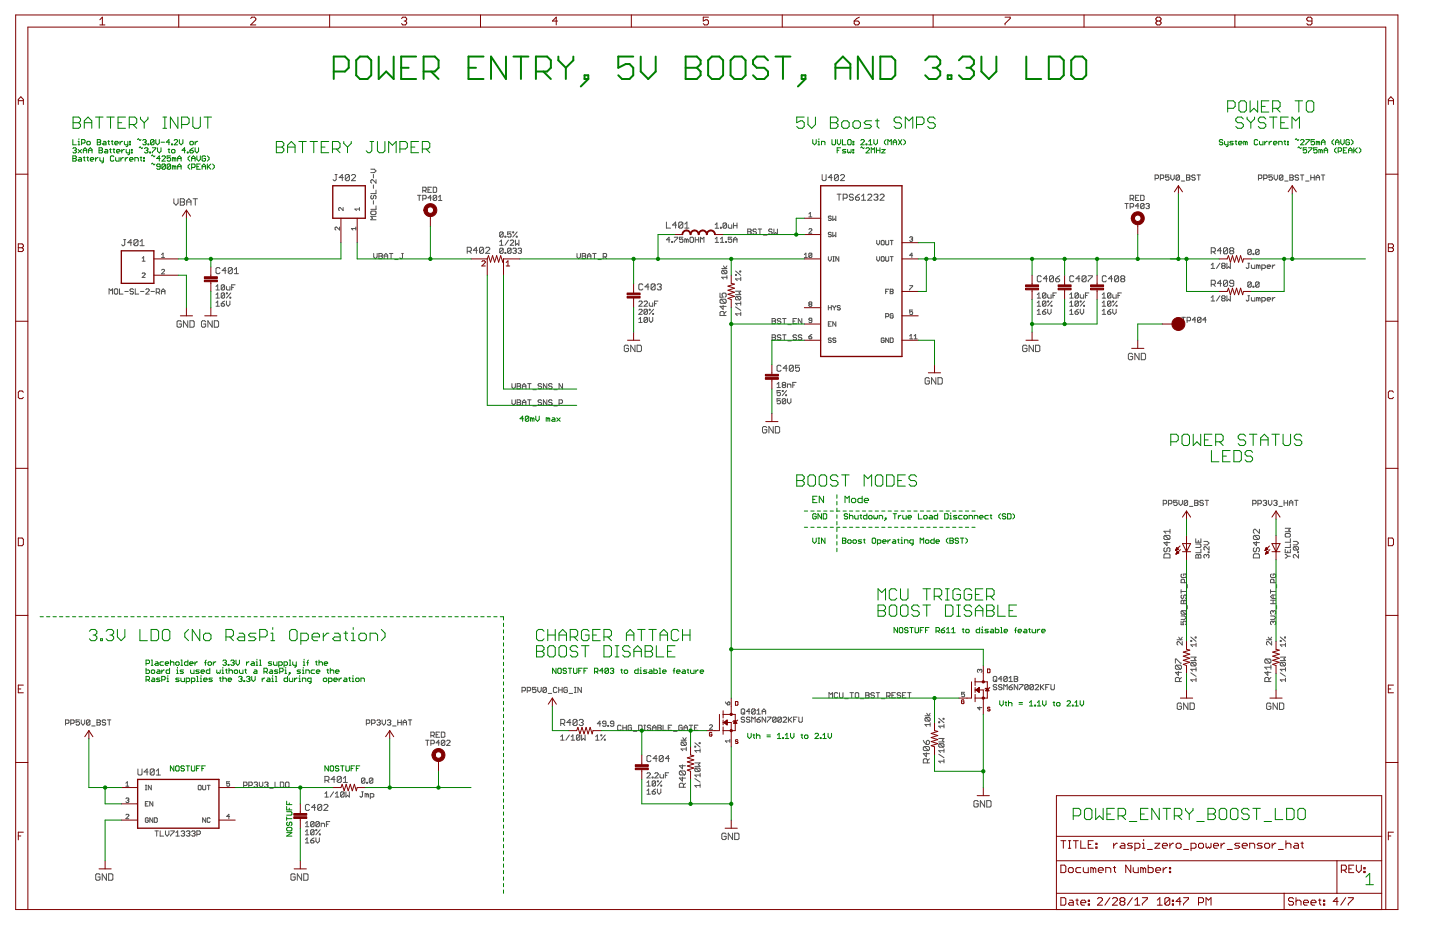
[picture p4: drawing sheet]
<svg xmlns="http://www.w3.org/2000/svg" width="432mm" height="279mm" viewBox="0 0 432 279" stroke-linecap="round" stroke-linejoin="round" font-family="sans-serif">
<g fill="none" stroke="#505050" stroke-width=".3">
<path d="M52.1 59.6v1.3l.7 .6 .6-.6v-1.3M54.1 59.6h.9l.4 .3-.4 .7 .4 .6-.4 .3h-.9zM57.9 59.6h1.3M58.6 59.6v1.9M100.5 52.3h.6M100.8 52.3v1.5l-.3 .4-.6-.4M102.9 53.2h-1.2l.9-.9v1.9M104.8 52.6v1.2l-.3 .4h-.6l-.4-.4M104.8 52.6l-.3-.3h-.6l-.4 .3v1.2M104.8 52.6l-1.3 1.2M105.4 52.6l.3-.3h.6l.3 .3v.3l-1.2 1.3h1.2M111.2 50.7h1l.6 .5-.6 .6h-1"/>
<path d="M111.5 58.6l-.3 .2v.6l.5 .2 .3-.2v-.6l.5-.2 .3 .2v.6l-.3 .2M112 52.3v1M112 55.4v1.1M112.8 53.9v1l-1.1-1-.5 .2v.5l.3 .3M112.8 57v1h-1.6M125.2 58.5h1M125.7 58.5v1.6M126.8 59.6h.8l.2-.3v-.5l-.2-.3h-.8v1.6M126.8 57.1h.8l.2-.2v-.5l-.2-.3h-.8v1.6M127.3 57.1l.5 .6M128.3 56.9h.6M129.4 59.3h-1.1l.8-.8v1.6"/>
<path d="M129.4 56.1h-1.1v1.6h1.1M129.9 56.1h.8l.2 .3v1l-.2 .3h-.8zM130.9 58.8l-.2-.3h-.5l-.3 .3v1.1M130.9 58.8v1.1l-.2 .2h-.5l-.3-.2M130.9 58.8l-1 1.1M131.5 59.1l.5-.6v1.6M246.5 52.3v1.5l.3 .3h.6l.3-.3v-1.5M249.6 53.2h-1.2l.9-.9v1.8M251 58.2h1.2M251.4 52.6l-.3-.3h-.6l-.3 .3v1.2M251.4 52.6v1.2l-.3 .3h-.6l-.3-.3M251.4 52.6l-1.2 1.2"/>
<path d="M251.6 58.2v1.8M252 52.6l.3-.3h.6l.3 .3v.3l-1.2 1.2h1.2M252.8 59.4h.9l.3-.3v-.6l-.3-.3h-.9v1.8M255.9 58.5l-.3-.3h-.6l-.3 .3 .3 .6h.6l.3 .3-.3 .6h-.6l-.3-.3M256.5 59.1h.9l.3 .6-.3 .3h-.6l-.3-.3zM257.7 58.2l-1.2 .9M258.4 58.8l.6-.6v1.8M260.2 58.5l.3-.3h.6l.3 .3v.3l-1.2 1.2h1.2M262 58.5l.4-.3h.6l.2 .3-.2 .6M262.7 59.1h.3M263 59.1l.2 .3-.2 .6h-.6l-.4-.3M263.9 58.5l.3-.3h.6l.3 .3v.3l-1.2 1.2h1.2"/>
<path d="M338.9 59.6h.8l.2-.3v-.5l-.2-.3h-.8v1.6M339.4 59.6l.5 .5M340.5 59.3h.5M341.5 58.5h-1v1.6h1M342 58.5h.8l.3 .3v1.1l-.3 .2h-.8zM346.4 53.5h.7l.3-.3v-.5l-.3-.2h-.7v1.5M347.9 53.5h.8l.3-.3v-.5l-.3-.2h-.8v1.5M350.5 52.5h-1v.7l.5-.2 .5 .2v.6l-.2 .2h-.5l-.3-.2M351.1 52.5v1l.5 .5 .5-.5v-1M353.7 52.7l-.3-.2h-.5l-.2 .2v1.1M353.7 52.7v1.1l-.3 .2h-.5l-.2-.2M353.7 52.7l-1 1.1"/>
<path d="M354.2 54.3h1.1M355.8 52.5h.8l.2 .2-.2 .5 .2 .6-.2 .2h-.8zM355.8 53.2h.8M358.4 52.7l-.3-.2h-.5l-.2 .5 .2 .2h.5l.3 .6-.3 .2h-.5l-.2-.2M358.9 52.5h1.1M359.5 52.5v1.5M377.4 53.5h.7l.3-.3v-.5l-.3-.2h-.7v1.5M378.9 53.5h.8l.3-.3v-.5l-.3-.2h-.8v1.5M381.5 52.5h-1v.7l.5-.2 .5 .2v.6l-.2 .2h-.5l-.3-.2M382.1 52.5v1l.5 .5 .5-.5v-1M384.7 52.7l-.3-.2h-.5l-.3 .2v1.1M384.7 52.7v1.1l-.3 .2h-.5l-.3-.2"/>
<path d="M384.7 52.7l-1.1 1.1M385.2 54.3h1M386.8 52.5h.8l.2 .2-.2 .5 .2 .6-.2 .2h-.8zM386.8 53.2h.8M389.4 52.7l-.3-.2h-.5l-.3 .5 .3 .2h.5l.3 .6-.3 .2h-.5l-.3-.2M389.9 52.5h1.1M390.4 52.5v1.5M391.5 54.3h1M393.1 53.2h1M393.1 52.5v1.5M394.1 52.5v1.5M394.6 53.2h1.1"/>
<path d="M394.6 54v-1l.6-.5 .5 .5v1M396.2 52.5h1.1M396.7 52.5v1.5M37.1 71.8h.6M37.4 71.8v1.6l-.3 .3-.6-.3M39.5 72.7h-1.2l.9-.9v1.9M41.4 72.1v1.3l-.3 .3h-.6l-.3-.3M41.4 72.1l-.3-.3h-.6l-.3 .3v1.3M41.4 72.1l-1.2 1.3M42 73.7h1.2M42 72.4l.6-.6v1.9M42.6 77.4l.5-.5v1.4"/>
<path d="M42.6 78.3h.9M48.5 76.3l.4-.4v1.3M48.5 77.2h.8M54.1 60.6h.9M56 60.6h1.3M56 61.5v-1.3l.6-.6 .7 .6v1.3M101.8 68.1v.9l-1.1-.9-.2 .2 .2 .7M102.9 62.2v.9l-.9-.9-.4 .3 .2 .6M106.7 68.5h-1.3l.4 .5M106.7 68.1v.9M107.8 62.7h-1.4l.5 .4M107.8 62.2v.9"/>
<path d="M111.2 63.5l.3-.2h1l.3 .2v.6l-.3 .2h-1l-.3-.2zM112 60.2v1M112.1 76v1l.5 .6 .5-.6v-1M112.8 64.9h-1.6l.5 .5-.5 .5h1.6M112.8 61.7v1.1h-1.6M113.6 76h.8l.3 .2-.3 .6 .3 .5-.3 .3h-.8zM113.6 76.8h.8M115.2 76.8h1M115.2 77.6v-1.1l.5-.5 .5 .5v1.1M116.8 76h1M117.3 76v1.6M118.3 77.8h1.1"/>
<path d="M120.4 76h.5M120.7 76v1.3l-.3 .3-.5-.3M131.5 60.1h1M140.1 75.3h.9l.3-.3v-.6l-.3-.3h-.9v1.8M140.7 75.3l.6 .6M143.2 75h-1.3l1-.9v1.8M145 74.4v1.2l-.3 .3h-.6l-.3-.3M145 74.4l-.3-.3h-.6l-.3 .3v1.2M145 74.4l-1.2 1.2M145.6 74.4l.3-.3h.6l.4 .3v.3l-1.3 1.2h1.3M149.8 72.5l.6-.5v1.5M149.8 73.5h1.1"/>
<path d="M150.9 69.8l-.3-.3h-.5l-.3 .3v1M150.9 74.7l-.3-.3h-.5l-.3 .3v1M150.9 69.8v1l-.3 .3h-.5l-.3-.3M150.9 74.7v1l-.3 .3h-.5l-.3-.3M150.9 74.7l-1.1 1M150.9 69.8l-1.1 1M151.4 75.7h.3v.3h-.3zM151.4 70.8h.3v.3h-.3zM152.5 72l-1.1 1.5M153 72.2l.2-.2h.6l.2 .2v.3l-1 1h1M153.2 74.7l-.2-.3h-.5l-.3 .3v1M153.2 74.7v1l-.2 .3h-.5l-.3-.3"/>
<path d="M153.2 69.5h-1v.8l.8-.3 .2 .3v.5l-.2 .3h-.5l-.3-.3M153.2 74.7l-1 1M153.8 74.7l.2-.3h.6l.2 .3-.2 .5M153.8 69.5h.2v.3h-.2zM154.3 75.2h.3M154.6 75.2l.2 .2-.2 .6h-.6l-.2-.3M154.6 72v1.5l.5-.5 .5 .5v-1.5M154.8 70.8h.3v.3h-.3zM155.1 69.5l-1.3 1.6M155.3 74.7l.3-.3h.5l.3 .3-.3 .5M155.9 75.2h.2M156.1 75.2l.3 .2-.3 .6h-.5l-.3-.3"/>
<path d="M173 76v1l.5 .6 .6-.6v-1M174.6 76h.8l.2 .2-.2 .6 .2 .5-.2 .3h-.8zM174.6 76.8h.8M176.1 76.8h1.1M176.1 77.6v-1.1l.6-.5 .5 .5v1.1M177.7 76h1.1M178.2 76v1.6M179.3 77.8h1M180.9 77h.8l.2-.2v-.6l-.2-.2h-.8v1.6M181.4 77l.5 .6M199.8 66.6v1.8h1.3M200.9 71.9h-1.1l.8-.8v1.6"/>
<path d="M201.4 72.4h.3v.3h-.3zM202.2 71.1h1l-1 1.6M202.9 67.5h-1.2l.9-.9v1.8M204.7 66.9v1.2l-.3 .3h-.6l-.3-.3M204.7 66.9l-.3-.3h-.6l-.3 .3v1.2M204.7 66.9l-1.2 1.2M204.8 71.1h-1v.8l.5-.3 .5 .3v.5l-.3 .3h-.5l-.2-.3M205.4 68.4h1.2M205.4 67.2l.6-.6v1.8M205.8 71.9l-.5-.3v1.1M205.8 71.9v.8M205.8 71.9l.3-.3 .3 .3v.8"/>
<path d="M206.9 71.4l.3-.3h.5l.2 .3v1l-.2 .3h-.5l-.3-.3zM208.5 71.9h1M208.5 71.1v1.6M209.5 71.1v1.6M210 72.7v-1.6l.6 .5 .5-.5v1.6M214.5 67.4l.5-.6v1.6M214.5 71.6l.5-.5v1.6M214.5 68.4h1M214.5 72.7h1M216 68.1h.3v.3h-.3zM216 72.7h1.1M216 71.6l.6-.5v1.6"/>
<path d="M216.9 79.7l.5 .8 .6-.8M217.6 72.4h.3v.3h-.3zM217.8 67.1v1l-.2 .3h-.5l-.3-.3M217.8 67.1l-.2-.3h-.5l-.3 .3v1M217.8 67.1l-1 1M218.4 67.4v.7l.3 .3h.7v-1M219.4 71.1h-1v.8l.5-.3 .5 .3v.5l-.2 .3h-.5l-.3-.3M220 66.8v1.6M220 72.7v-1.1l.5-.5 .5 .5v1.1M220 67.6h1M220 71.9h1M221 66.8v1.6"/>
<path d="M224.2 68.7h.8l.3 .2-.3 .5 .3 .6-.3 .2h-.8zM224.2 69.4h.8M226.8 68.9l-.2-.2h-.6l-.2 .5 .2 .2h.6l.2 .6-.2 .2h-.6l-.2-.2M227.4 68.7h1M227.9 68.7v1.5M228.9 70.5h1.1M231.5 68.9l-.2-.2h-.5l-.3 .5 .3 .2h.5l.2 .6-.2 .2h-.5l-.3-.2M232.1 68.7v1.5l.5-.5 .5 .5v-1.5M241.2 77.2h.9M241.2 76.3l.5-.4v1.3M242.5 68.8l.3-.2 .6 .2-.9 1.1h.9M242.5 64.1l.5-.4v1.3"/>
<path d="M242.5 65h.9M243.4 76.1v.9l-.2 .2-.7-.2M243.4 76.1l-.2-.2-.7 .2v.9M243.4 76.1l-.9 .9M248.4 76.9v1l.4 .4 .5-.4v-1M249.3 65l-.3-.2-.6 .2 .2 .4 .7 .3-.3 .4-.6-.2M249.3 69.8l-.3-.2-.6 .2 .2 .5 .7 .2-.3 .5-.6-.2M249.7 78.3h.5M249.7 64.8v1.3l.5-.4 .4 .4v-1.3M249.7 69.6v1.4l.5-.5 .4 .5v-1.4M249.7 76.9h.5M250 76.9v1.4"/>
<path d="M251.5 76.9v1.4l-.9-1.4v1.4M258.4 60h1.2M262.9 76.9v1l.4 .4 .5-.4v-1M262.9 72.1v.9l.4 .4 .5-.4v-.9M264.5 76.9l.6 .3v.9l-.2 .2-.7-.2v-.9zM264.5 72.1l.6 .2v.9l-.2 .2-.7-.2v-.9zM265.6 76.9v1.2l.2 .2 .7-.2v-1.2M265.6 72.1v1.1l.2 .2 .7-.2v-1.1M266.9 72.1h.9M266.9 76.9h.9M267.4 72.1v1.3M267.4 76.9v1.4"/>
<path d="M272.8 71.2l.6-.2 .3 .2-.3 .5M273.2 71.7h.2M273.4 71.7l.3 .2-.3 .4-.6-.2M273.7 76.5h-.9l.6-.6v1.3M337.3 61h1M337.8 61v1.5M338.9 62h.8l.2-.2v-.5l-.2-.3h-.8v1.5M341.5 61.8h-1l.7-.8v1.5M343.1 61.3l-1.1 1M343.1 61.3l-.3-.3h-.5l-.3 .3v1M343.1 61.3v1l-.3 .2h-.5l-.3-.2M343.6 61.3l.3-.3h.5l.2 .3-.2 .5"/>
<path d="M344.1 61.8h.3M344.4 61.8l.2 .2-.2 .5h-.5l-.3-.2M363.2 79.4l.5-.5v1.6M363.2 75.5h.9l.3-.3v-.6l-.3-.3h-.9v1.8M363.8 75.5l.6 .6M365.8 78.9l-1 1.6M366.3 75.2h-1.3l1-.9v1.8M366.6 79.7l-.3 .2 .3 .6h.5l.3-.3-.3-.5M366.6 79.7l-.3-.3 .3-.5h.5l.3 .3-.3 .5M366.6 79.7h.5M367.9 78.9v1.6l.5-.6 .5 .6v-1.6M368.1 74.6v1.2l-.3 .3h-.6l-.3-.3"/>
<path d="M368.1 74.6l-.3-.3h-.6l-.3 .3v1.2M368.1 74.6l-1.2 1.2M369 75.2l-.3 .3 .3 .6h.6l.4-.3-.4-.6M369 75.2h.6M369 75.2l-.3-.3 .3-.6h.6l.4 .3-.4 .6M374.2 78.9h.5M374.5 78.9v1.3l-.3 .3-.5-.3M375.2 75l-.3-.2h-.5l-.2 .2v1.1M375.2 75v1.1l-.3 .2h-.5l-.2-.2M375.2 75l-1 1.1M375.2 79.4v.8l.3 .3h.8v-1.1M375.7 76.1h.3v.2h-.3z"/>
<path d="M377.3 79.7l.3-.3 .2 .3v.8M377.3 79.7l-.5-.3v1.1M377.3 79.7v.8M377.5 75l-.2-.2h-.5l-.3 .2v1.1M377.5 75v1.1l-.2 .2h-.5l-.3-.2M377.5 75l-1 1.1M380 79.9h1l-.3-.5h-.5l-.2 .3v.5l.2 .3h.5M381.5 79.4v1.1M382.3 79.4l-.8 .5M32.7 88.2v-1.6l.5 .5 .5-.5v1.6M34.3 86.8l.2-.2h.6l.2 .2v1.1l-.2 .3h-.6l-.2-.3zM35.8 86.6v1.6h1.1"/>
<path d="M37.4 87.4h1.1M40 86.8l-.2-.2h-.6l-.2 .2 .2 .6h.6l.2 .2-.2 .6h-.6l-.2-.3M40.6 86.6v1.6h1M42.1 87.4h1.1M42.6 82l.2-.2 .7 .2-.9 1.2h.9M43.7 86.8l.3-.2h.5l.2 .2v.3l-1 1.1h1M45.3 87.4h1M46.8 87.6h.8l.3-.2v-.6l-.3-.2h-.8v1.6M47.4 87.6l.5 .6M48.4 87.4h1.1M48.4 88.2v-1.1l.5-.5 .6 .5v1.1M48.5 81l.2-.2 .6 .2-.8 1.1h.8"/>
<path d="M54.4 96.5l-.3-.3h-.7l-.3 .3v1.3l.3 .3h.7l.3-.3v-.7h-.7M56.3 96.2v1.9l-1.3-1.9v1.9M57 96.2h.9l.3 .3v1.3l-.3 .3h-.9zM61.7 96.5l-.3-.3h-.7l-.3 .3v1.3l.3 .3h.7l.3-.3v-.7h-.7M63.6 96.2v1.9l-1.3-1.9v1.9M64.3 96.2h.9l.4 .3v1.3l-.4 .3h-.9zM64.8 85.9l.5-.5v1.5M64.8 88.3l.5-.5v1.6M64.8 90.8l.5-.5v1.5M64.8 86.9h1M64.8 89.4h1M64.8 91.8h1"/>
<path d="M66 80.5l-.3-.3h-.6l-.3 .3v1.2l.3 .3h.6l.3-.3M66.3 91h.8l.3 .5-.3 .3h-.5l-.3-.3zM67.4 85.6l-.3-.2h-.5l-.3 .2v1.1M67.4 85.6v1.1l-.3 .2h-.5l-.3-.2M67.4 88.1l-.3-.3h-.5l-.3 .3v1M67.4 88.1v1l-.3 .3h-.5l-.3-.3M67.4 85.6l-1.1 1.1M67.4 88.1l-1.1 1M67.4 90.3l-1.1 .7M67.8 81.1h-1.2l.9-.9v1.8M67.9 85.9v.8l.3 .2h.7v-1M67.9 87.8h.3v.3h-.3z"/>
<path d="M67.9 90.3v1l.5 .5 .5-.5v-1M68.9 89.1h.3v.3h-.3zM69.2 87.8l-1.3 1.6M69.5 86.1h.5M69.7 80.5l-.3-.3h-.7l-.2 .3v1.2M69.7 80.5v1.2l-.3 .3h-.7l-.2-.3M69.7 80.5l-1.2 1.2M70.3 82h1.2M70.3 80.8l.6-.6v1.8M70.5 85.4h-1v1.5M191.6 90.5l.2-.2h.5l.3 .2v.3l-1 1h1M191.6 93l.2-.3h.5l.3 .3v.2l-1 1h1"/>
<path d="M191.6 95.7l.5-.6v1.6M191.6 96.7h1M192.8 85.4l-.3-.3h-.6l-.3 .3v1.2l.3 .3h.6l.3-.3M193.1 90.5l.3-.2h.5l.2 .2v.3l-1 1h1M194.1 93l-.2-.3h-.5l-.3 .3v1M194.1 93v1l-.2 .2h-.5l-.3-.2M194.1 95.4v1l-.2 .3h-.5l-.3-.3M194.1 95.4l-.2-.3h-.5l-.3 .3v1M194.1 93l-1 1M194.1 95.4l-1 1M194.6 86h-1.2l.9-.9v1.8M194.7 90.8v.7l.2 .3h.8v-1"/>
<path d="M194.7 92.7h.2v.3h-.2zM194.7 95.1v1.1l.5 .5 .5-.5v-1.1M195.7 94h.3v.2h-.3zM196 92.7l-1.3 1.5M196.3 91h.5M196.4 85.4l-.2-.3h-.7l-.3 .3v1.2M196.4 85.4v1.2l-.2 .3h-.7l-.3-.3M196.4 85.4l-1.2 1.2M197.1 85.4l.3-.3h.6l.3 .3-.3 .6M197.3 90.3h-1v1.5M197.7 86h.3M198 86l.3 .3-.3 .6h-.6l-.3-.3"/>
<path d="M215.9 87.9v1.2h.9l-.3-.6 .3-.6h.6l.3 .3v.6l-.3 .3M216.2 89.7l-.3 .3v.6l.3 .3h1.2M216.2 89.7h1.2l.3 .3v.6l-.3 .3M216.2 89.7l1.2 1.2M216.4 80.5h1.6M216.7 81h1l.3 .3v.5l-.3 .3M216.7 81l-.3 .3v.5l.3 .3h1M216.7 81l1 1.1M216.8 91.5v1.3l-.9-1h1.8M217.1 94.6v-.9l-.3-.3h-.6l-.3 .3v.9h1.8M217.7 93.4l-.6 .6M218 83.1h-1.6l.5 .6"/>
<path d="M218 82.6v1.1M220.6 82.3h.2v.2h-.2zM220.6 81.3l1.5 1.2M220.6 92l1.5 1M220.6 87.3h1.5l-.5 .5 .5 .5h-1.5M220.8 88.9h1l.3 .2v.5l-.3 .3M220.8 88.9l-.2 .2v.5l.2 .3h1M220.8 88.9l1 1M221.8 81.3h.3v.2h-.3zM222.1 83.6h-1.5l.5 .5M222.1 83.1v1M222.1 90.4v1.1"/>
<path d="M222.1 93.6v1M222.1 94.1h-1.5l.5 .5M222.1 91h-1.5l.5 .5M231.5 95.5h.8l.3 .3-.3 .5 .3 .5-.3 .2h-.8zM231.5 96.3h.8M234.1 95.8l-.2-.3h-.5l-.3 .5 .3 .3h.5l.2 .5-.2 .2h-.5l-.3-.2M234.7 95.5h1M235.2 95.5v1.5M236.2 97.3h1.1M237.8 96.3h.5M238.8 95.5h-1v1.5h1M240.4 95.5v1.5l-1-1.5v1.5"/>
<path d="M242.8 91.2l-.3 .2 .3 .4 .6-.2-.2-.4M242.8 91.2l-.3-.2 .3-.5 .6 .2-.2 .5M242.8 91.2h.4M243.4 96.1h-.6l-.3-.3 .3-.4 .6 .2v.9l-.2 .2-.7-.2M248.4 97.1h.4M248.4 91.6v1.3M248.4 92.2h.9M249.3 96.5h-.9v1.3h.9M249.3 91.6v1.3M249.7 91.6l.5 .6M250.2 92.2v.7M250.6 96.5v1.3l-.9-1.3v1.3"/>
<path d="M250.6 91.6l-.4 .6M252 91.8l-.2-.2-.7 .2 .2 .4 .7 .3-.2 .4-.7-.2M265.6 87.4h.4M265.6 94.9h.7l.2-.7-.2-.2h-.7v1.4M266.5 86.7h-.9v1.4M266.9 87.4h.7M266.9 86.7h.7l.2 .2-.2 .5 .2 .4-.2 .3h-.7zM267.8 94.2l-.2-.2-.7 .2v.9l.7 .3 .2-.7h-.4M272.8 85.6h.9l-.9 1.4M273.7 92.9h-.9v.7l.4-.2 .5 .2-.3 .7-.6-.2M311 89.4h1M311 91.8h1"/>
<path d="M311 88.3l.5-.5v1.6M311 90.8l.5-.5v1.5M311 93.2l.5-.5v1.5M311 94.2h1M312.2 83l-.3-.3h-.6l-.3 .3v1.2l.3 .3h.6l.3-.3M312.6 93.5h.8l.2 .5-.2 .2h-.6l-.2-.2zM313.6 88.1l-.2-.3h-.6l-.2 .3v1M313.6 88.1v1l-.2 .3h-.6l-.2-.3M313.6 90.5v1l-.2 .3h-.6l-.2-.3M313.6 90.5l-.2-.2h-.6l-.2 .2v1M313.6 88.1l-1 1M313.6 90.5l-1 1"/>
<path d="M313.6 92.7l-1 .8M314.1 83.6h-1.2l.9-.9v1.8M314.2 88.3v.8l.2 .3h.8v-1.1M314.2 90.3h.2v.2h-.2zM314.2 92.7v1l.5 .5 .5-.5v-1M315.2 91.5h.2v.3h-.2zM315.4 90.3l-1.2 1.5M315.7 88.6h.6M315.9 83v1.2l-.3 .3h-.6l-.3-.3M315.9 83l-.3-.3h-.6l-.3 .3v1.2M315.9 83l-1.2 1.2M316.5 83.6h1l.3 .6-.3 .3h-.6l-.4-.3z"/>
<path d="M316.8 87.8h-1.1v1.6M317.8 82.7l-1.3 .9M320.8 88.3l.5-.5v1.6M320.8 90.8l.5-.5v1.5M320.8 93.2l.5-.5v1.5M320.8 89.4h1M320.8 91.8h1M320.8 94.2h1M322 83l-.3-.3h-.6l-.3 .3v1.2l.3 .3h.6l.3-.3M322.3 93.5h.8l.3 .5-.3 .2h-.5l-.3-.2zM323.4 88.1l-.3-.3h-.5l-.3 .3v1M323.4 88.1v1l-.3 .3h-.5l-.3-.3"/>
<path d="M323.4 90.5l-.3-.2h-.5l-.3 .2v1M323.4 90.5v1l-.3 .3h-.5l-.3-.3M323.4 88.1l-1.1 1M323.4 90.5l-1.1 1M323.4 92.7l-1.1 .8M323.8 83.6h-1.2l.9-.9v1.8M323.9 88.3v.8l.3 .3h.8v-1.1M323.9 90.3h.3v.2h-.3zM323.9 92.7v1l.5 .5 .6-.5v-1M325 91.5h.2v.3h-.2zM325.2 90.3l-1.3 1.5M325.5 88.6h.5"/>
<path d="M325.7 83v1.2l-.3 .3h-.6l-.3-.3M325.7 83l-.3-.3h-.6l-.3 .3v1.2M325.7 83l-1.2 1.2M326.3 82.7h1.2v.3l-1.2 1.2v.3M326.5 87.8h-1v1.6M330.5 89.4h1.1M330.5 91.8h1.1M330.5 88.3l.5-.5v1.6M330.5 90.8l.5-.5v1.5M330.5 93.2l.5-.5v1.5M330.5 94.2h1.1M331.7 83l-.3-.3h-.6l-.3 .3v1.2l.3 .3h.6l.3-.3"/>
<path d="M332.1 93.5h.8l.2 .5-.2 .2h-.5l-.3-.2zM333.1 88.1v1l-.2 .3h-.5l-.3-.3M333.1 88.1l-.2-.3h-.5l-.3 .3v1M333.1 90.5v1l-.2 .3h-.5l-.3-.3M333.1 90.5l-.2-.2h-.5l-.3 .2v1M333.1 88.1l-1 1M333.1 92.7l-1 .8M333.1 90.5l-1 1M333.6 83.6h-1.2l.9-.9v1.8M333.7 88.3v.8l.2 .3h.8v-1.1M333.7 90.3h.2v.2h-.2zM333.7 92.7v1l.5 .5 .5-.5v-1"/>
<path d="M334.7 91.5h.2v.3h-.2zM334.9 90.3l-1.2 1.5M335.2 88.6h.5M335.4 83v1.2l-.3 .3h-.6l-.3-.3M335.4 83l-.3-.3h-.6l-.3 .3v1.2M335.4 83l-1.2 1.2M336.3 87.8h-1.1v1.6M336.4 83.6h.6M336.4 83.6l-.3 .3 .3 .6h.6l.3-.3-.3-.6M336.4 83.6l-.3-.3 .3-.6h.6l.3 .3-.3 .6M354.4 95.1h1M354.9 95.1v1.6"/>
<path d="M356 96.2h.7l.3-.3v-.5l-.3-.3h-.7v1.6M358.6 95.9h-1.1l.8-.8v1.6M360.1 95.4v1l-.2 .3h-.6l-.2-.3M360.1 95.4l-.2-.3h-.6l-.2 .3v1M360.1 95.4l-1 1M361.7 95.9h-1l.7-.8v1.6M363.2 80.5h1M363.2 89.2l.5-.5v1.5M363.2 90.2h1M363.2 85.2h.9l.3-.3v-.6l-.3-.3h-.9v1.9M363.8 85.2l.6 .7M365.8 88.7l-1 1.5"/>
<path d="M366.3 84.9h-1.3l1-.9v1.9M366.6 89.5l-.3-.3 .3-.5h.5l.3 .2-.3 .6M366.6 89.5l-.3 .2 .3 .5h.5l.3-.2-.3-.5M366.6 89.5h.5M367.9 88.7v1.5l.5-.5 .5 .5v-1.5M368.1 84.3v1.3l-.3 .3h-.6l-.3-.3M368.1 84.3l-1.2 1.3M368.1 84.3l-.3-.3h-.6l-.3 .3v1.3M370 84.9h-1l-.3-.3 .3-.6h.6l.4 .3v1.3l-.4 .3h-.6l-.3-.3M374.2 88.7h.5M374.5 88.7v1.3l-.3 .2-.5-.2M375.2 84.8l-.3-.3h-.5l-.2 .3v1"/>
<path d="M375.2 84.8v1l-.3 .3h-.5l-.2-.3M375.2 84.8l-1 1M375.2 89.2v.8l.3 .2h.8v-1M375.7 85.8h.3v.3h-.3zM377.3 89.5l-.5-.3v1M377.3 89.5v.7M377.3 89.5l.3-.3 .2 .3v.7M377.5 84.8l-.2-.3h-.5l-.3 .3v1M377.5 84.8v1l-.2 .3h-.5l-.3-.3M377.5 84.8l-1 1M378.4 80.5h.8l.2-.3v-.5l-.2-.3h-.8v1.6M378.4 90.2h.8l.2-.2v-.5l-.2-.3h-.8v1.5"/>
<path d="M380 89.7h1l-.3-.5h-.5l-.2 .3v.5l.2 .2h.5M381.5 89.2v1M382.3 89.2l-.8 .5M153.5 115v1l.5 .6 .5-.6v-1M153.5 119.9v1l.5 .5 .5-.5v-1M155.1 115h.8l.2 .3-.2 .5 .2 .5-.2 .3h-.8zM155.1 119.9h.8l.2 .2-.2 .5 .2 .6-.2 .2h-.8zM155.1 115.8h.8M156.7 116.6v-1.1l.5-.5 .5 .5v1.1M156.7 115.8h1M158.2 119.9h1.1M158.2 115h1.1"/>
<path d="M158.7 115v1.6M158.7 119.9v1.5M159.8 116.8h1M162.4 115.3l-.3-.3h-.5l-.2 .3 .2 .5h.5l.3 .2-.3 .6h-.5l-.2-.3M164 115v1.6l-1.1-1.6v1.6M164 119.9v1.5l-1.1-1.5v1.5M165.5 115.3l-.2-.3h-.5l-.3 .3 .3 .5h.5l.2 .2-.2 .6h-.5l-.3-.3M166.1 116.8h1M168.7 115v1.6l-1.1-1.6v1.6M188.5 103.8l-.3-.3h-.7l-.3 .3v1.3l.3 .3h.7l.3-.3v-.7h-.7M190.4 103.5v1.9l-1.3-1.9v1.9M191.1 103.5h.9l.3 .3v1.3l-.3 .3h-.9z"/>
<path d="M231.5 100.4h.8l.3 .2-.3 .6 .3 .5-.3 .2h-.8zM231.5 101.2h.8M233 115.1l.5-.5v1.6M233 116.2h1M234 117.1h-1v.8l.5-.3 .5 .3v.5l-.2 .2h-.5l-.3-.2M234 119.5h-1v.8l.5-.3 .5 .3v.5l-.2 .3h-.5l-.3-.3M234.1 100.6l-.2-.2h-.5l-.3 .2 .3 .6h.5l.2 .2-.2 .5h-.5l-.3-.2M234.2 109.8l-.3-.3h-.6l-.3 .3v1.2l.3 .3h.6l.3-.3M234.6 117.1h.2v.2h-.2zM234.7 100.4h1M234.8 115.4l-.2 .3 .2 .5h.5l.3-.3-.3-.5M234.8 115.4l-.2-.3 .2-.5h.5l.3 .3-.3 .5"/>
<path d="M234.8 115.4h.5M235.2 100.4v1.5M235.6 118.4h.3v.2h-.3zM235.6 119.8v1l-.3 .3h-.5l-.2-.3M235.6 119.8l-.3-.3h-.5l-.2 .3v1M235.6 119.8l-1 1M235.9 117.1l-1.3 1.5M236.1 110.4h-1.3l1-.9v1.8M236.1 116.2v-1.1h.8l.3 .3v.8M236.1 119.5v1l.6 .6 .5-.6v-1M236.2 102.2h1.1M237.7 115.4h.5"/>
<path d="M237.9 109.8l-.3-.3h-.6l-.3 .3v1.2M237.9 109.8v1.2l-.3 .3h-.6l-.3-.3M237.9 109.8l-1.2 1.2M238.7 114.6h-1v1.6M238.8 100.6l-.2-.2h-.5l-.3 .2 .3 .6h.5l.2 .2-.2 .5h-.5l-.3-.2M239.7 109.5h-1.2v.9l.9-.3 .3 .3v.6l-.3 .3h-.6l-.3-.3M240.4 100.6l-.2-.2h-.6l-.2 .2 .2 .6h.6l.2 .2-.2 .5h-.6l-.2-.2M242.5 100.9h.7l.2 .5-.6 .2zM243.4 100.3l-.9 .6M249.3 101.6l-.7-.3-.2 .5 .6 .2 .3 .4-.3 .3-.6-.3M250.6 101.6l-.2-.3-.7 .3 .3 .4 .6 .2-.2 .5-.7-.3M265.1 101.6l-.2-.3-.7 .3v.8l.3 .3 .6-.3v-.4h-.4"/>
<path d="M266.5 101.3v1.4l-.9-1.4v1.4M266.9 101.3h.7l.2 .3v.8l-.2 .3h-.7zM272.8 100.7l.4-.4v1.3M272.8 101.6h.9M274.1 101.6h.9M274.1 100.7l.5-.4v1.3M278.7 113.6l-.3-.4h-.7l-.3 .4v1.2l.3 .3h.7l.3-.3v-.6h-.7M280.6 113.2v1.9l-1.3-1.9v1.9M281.3 113.2h.9l.4 .4v1.2l-.4 .3h-.9zM308 103.8l-.4-.3h-.6l-.3 .3v1.3l.3 .3h.6l.4-.3v-.7h-.7M309.9 103.5v1.9l-1.3-1.9v1.9M310.5 103.5h1l.3 .3v1.3l-.3 .3h-1z"/>
<path d="M339.6 106.2l-.3-.3h-.6l-.4 .3v1.3l.4 .3h.6l.3-.3v-.6h-.6M341.6 105.9v1.9l-1.3-1.9v1.9M342.2 105.9h1l.3 .3v1.3l-.3 .3h-1zM155.1 120.6h.8M156.7 120.6h1M156.7 121.4v-1l.5-.5 .5 .5v1M159.8 121.7h1M162.4 120.1l-.3-.2h-.5l-.2 .2 .2 .5h.5l.3 .3-.3 .5h-.5l-.2-.2M165.5 120.1l-.2-.2h-.5l-.3 .5 .3 .2h.5l.2 .6-.2 .2h-.5l-.3-.2M166.1 121.7h1M167.6 120.9h.8l.3-.3v-.5l-.3-.2h-.8v1.5M229.9 128.2l-.3-.3h-.6l-.4 .3v1.3l.4 .3h.6l.3-.3v-.7h-.6"/>
<path d="M231.9 127.9v1.9l-1.3-1.9v1.9M232.5 127.9h1l.3 .3v1.3l-.3 .3h-1zM348.8 151h.8l.2-.2v-.6l-.2-.2h-.8v1.6M350.4 151h.8l.2-.2v-.6l-.2-.2h-.8v1.6M350.8 158.7v1.2M350.8 159.3h-1.8l.6 .6M353 150h-1.1v.8l.8-.3 .3 .3v.5l-.3 .3h-.5l-.3-.3M353.5 150v1l.5 .6 .6-.6v-1M356.1 150.2l-.2-.2h-.6l-.2 .2v1.1M356.1 150.2v1.1l-.2 .3h-.6l-.2-.3M356.1 150.2l-1 1.1M356.7 151.8h1"/>
<path d="M358.2 150h.8l.3 .2-.3 .6 .3 .5-.3 .3h-.8zM358.2 150.8h.8M360.8 150.2l-.2-.2h-.5l-.3 .2 .3 .6h.5l.2 .2-.2 .6h-.5l-.3-.3M361.4 150h1M361.9 150v1.6M375.6 151h.8l.3-.2v-.6l-.3-.2h-.8v1.6M377.2 151h.8l.2-.2v-.6l-.2-.2h-.8v1.6M377.7 158.7v1.2l-1.3-1.2-.6 .3v.6l.3 .3M378.8 150.2l.2-.2h.5l.3 .2-.3 .6M379.3 150.8h.2M379.5 150.8l.3 .2-.3 .6h-.5l-.2-.3M380.3 150v1l.6 .6 .5-.6v-1"/>
<path d="M381.9 150.2l.3-.2h.5l.2 .2-.2 .6M382.4 150.8h.3M382.7 150.8l.2 .2-.2 .6h-.5l-.3-.3M383.5 151.8h1M385 150.8h1.1M385 150v1.6M385.4 158.4h1.5l-.5 .5 .5 .5h-1.5M385.6 159.9h1.1l.2 .3v.5l-.2 .3h-1.1l-.2-.3v-.5zM386.1 150v1.6M386.6 150.8h1.1M386.6 151.6v-1.1l.5-.5 .6 .5v1.1M388.2 150h1"/>
<path d="M388.7 150v1.6M349.3 166h1.2l.3 .3v1h-1.8v-1zM349.3 164.2l-.3 .3v.6l.6 .3 .3-.3v-.6l.6-.3 .3 .3v.6l-.3 .3M349.3 160.5h1.2l.3 .3v.6l-.3 .3M349.3 160.5l-.3 .3v.6l.3 .3h1.2M349.3 160.5l1.2 1.2M349.9 162.3v1.3l-.9-.9h1.8M354.2 176.8v1M354.2 177.3h1.5M354.4 178.4l-.2 .2v.6l.2 .2 .5-.2v-.6l.3-.2 .5 .2v.6l-.2 .2M354.4 172.1l-.2 .2v.6l.2 .2h1.1l.2-.2v-.6l-.2-.2h-.6v.5M355.2 174.7v-.8l-.3-.2h-.5l-.2 .2v.8h1.5"/>
<path d="M356 175.2v1.1M358.6 161.5v1.1h1.5v-1.1M358.6 163.1h1.3l.2 .2v.6l-.2 .2h-1.3M358.8 166.2l.5 .3 .6-.3 .2 .3v.8h-1.5v-.8zM359.3 162v.6M359.3 166.5v.8M360.1 164.7v1h-1.5M361 162.3h1l.5 .5-.5 .5h-1M361.8 166.5l-.3-.3-.5 .3v.5l.3 .3M361.8 166.5l.2-.3 .5 .3v.5l-.2 .3M361.8 166.5v.3M362.3 165.4h.2v.3h-.2z"/>
<path d="M362.5 163.9v1l-1-1-.5 .2v.6l.3 .2M376.1 166h1.3l.3 .3v1h-1.9v-1zM376.1 164.2l-.3 .3v.6l.6 .3 .3-.3v-.6l.7-.3 .3 .3v.6l-.3 .3M376.1 160.5l-.3 .3v.6l.3 .3h1.3M376.1 160.5h1.3l.3 .3v.6l-.3 .3M376.1 160.5l1.3 1.2M376.7 162.3v1.3l-.9-.9h1.9M381 176.8v1M381 179.9h1.5M381 177.3h1.5M381.3 172.1l-.3 .2v.6l.3 .2h1l.2-.2v-.6l-.2-.2h-.5v.5M381.8 178.4v1"/>
<path d="M381.8 179.9v1.1M382 174.7v-.8l-.2-.2h-.5l-.3 .2v.8h1.5M382.5 178.4h-1l-.5 .5 .5 .5h1M382.8 175.2v1.1M385.4 166.2l.7 .6M385.4 164.7v1h1.5v-1M386.1 166.8l-.7 .5M386.1 166.8h.8M386.1 165.2v.5M386.9 163.1v1h-1.5M386.9 161.5v1.1h-1.5M387.8 162.3h1.1l.5 .5-.5 .5h-1.1"/>
<path d="M388.1 163.9h1l.3 .2v.6l-.3 .2M388.1 163.9l-.3 .2v.6l.3 .2h1M388.1 163.9l1 1M389.1 165.4h.3v.3h-.3zM389.4 166.2v1.1l-1.1-1.1h-.2l-.3 .3v.5l.3 .3M352.4 198.8v-1.2h.3l1.3 1.2h.3M352.7 199.4h1.3l.3 .3v.6l-.3 .3M352.7 199.4l-.3 .3v.6l.3 .3h1.3M352.7 199.4l1.3 1.2M353 191.8h1.5M353.5 191l.5 .8 .5-.8M354.2 186.2v1.1h.7l-.2-.6 .2-.5h.6l.2 .3v.5l-.2 .3"/>
<path d="M354.2 180.2l.2-.3 .5 .3 .6-.3 .2 .3v.8h-1.5zM354.2 184.7h1l.5 .5-.5 .5h-1M354.4 183.1l-.2 .2v.6l.2 .2h1.1M354.4 183.1h1.1l.2 .2v.6l-.2 .2M354.4 183.1l1.1 1M354.5 192.3v1.1l-1-1.1-.5 .3v.5l.2 .3M354.9 180.2v.8M356 181.5v1M357.1 192h.3v.3h-.3zM357.1 191l1.5 1.3M357.1 197h1.5l-.5 .5 .5 .5h-1.5M357.4 198.6h1l.2 .2v.5l-.2 .3"/>
<path d="M357.4 198.6l-.3 .2v.5l.3 .3h1M357.4 198.6l1 1M358.4 191h.2v.2h-.2zM358.6 193.3h-1.5l.5 .5M358.6 192.8v1M379.6 197.6h1.2l.3 .3v.6l-.3 .3M379.6 197.6l-.3 .3v.6l.3 .3h1.2M379.6 197.6l1.2 1.2M379.8 191.8h1.5M380.3 191l.5 .8 .5-.8M381 184.7h1l.5 .5-.5 .5h-1M381 181h1.5"/>
<path d="M381.1 199.4v1.2M381.3 192.3v1.1l-1-1.1-.5 .3v.5l.2 .3M381.8 186.5l-.3-.3-.5 .3v.5l.3 .3M381.8 183.3l-.3-.2-.5 .2v.6l.3 .2M381.8 186.5l.2-.3 .5 .3v.5l-.2 .3M381.8 183.3l.2-.2 .5 .2v.6l-.2 .2M381.8 183.3v.3M381.8 186.5v.2M382.8 181.5v1M383.9 192h.3v.3h-.3zM383.9 197h1.6l-.5 .5 .5 .5h-1.6M383.9 191l1.6 1.3"/>
<path d="M384.2 198.6l-.3 .2v.5l.3 .3h1M384.2 198.6h1l.3 .2v.5l-.3 .3M384.2 198.6l1 1M385.2 191h.3v.2h-.3zM385.5 193.3h-1.6l.5 .5M385.5 192.8v1M19.6 216.9h.8l.3-.3v-.5l-.3-.3h-.8v1.6M21.2 216.9h.8l.2-.3v-.5l-.2-.3h-.8v1.6M23.8 215.8h-1v.8l.5-.3 .5 .3v.5l-.2 .3h-.5l-.3-.3M24.4 215.8v1.1l.5 .5 .5-.5v-1.1M27 216.1l-.3-.3h-.5l-.3 .3v1M27 216.1v1l-.3 .3h-.5l-.3-.3"/>
<path d="M27 216.1l-1.1 1M27.5 217.6h1M29.1 215.8h.7l.3 .3-.3 .5 .3 .5-.3 .3h-.7zM29.1 216.6h.7M31.7 216.1l-.3-.3h-.5l-.3 .3 .3 .5h.5l.3 .3-.3 .5h-.5l-.3-.3M32.2 215.8h1.1M32.7 215.8v1.6M109.9 216.9h.7l.3-.3v-.5l-.3-.3h-.7v1.6M111.4 216.9h.8l.3-.3v-.5l-.3-.3h-.8v1.6M113 216.1l.3-.3h.5l.2 .3-.2 .5M113.5 216.6h.3M113.8 216.6l.2 .3-.2 .5h-.5l-.3-.3"/>
<path d="M114.6 215.8v1.1l.5 .5 .5-.5v-1.1M116.1 216.1l.3-.3h.5l.3 .3-.3 .5M116.7 216.6h.2M116.9 216.6l.3 .3-.3 .5h-.5l-.3-.3M117.7 217.6h1.1M119.3 216.6h1M119.3 215.8v1.6M120.3 215.8v1.6M120.9 216.6h1M120.9 217.4v-1.1l.5-.5 .5 .5v1.1M122.4 215.8h1.1M123 215.8v1.6"/>
<path d="M131.8 219.5h-1v1.5h1M132.3 219.5h.8l.3 .2v1.1l-.3 .2h-.8zM156.5 207.1h.8l.3-.3v-.5l-.3-.2h-.8v1.5M158.1 207.1h.8l.2-.3v-.5l-.2-.2h-.8v1.5M160.7 206.1h-1v.7l.5-.2 .5 .2v.6l-.3 .2h-.5l-.2-.2M161.2 206.1v1l.6 .5 .5-.5v-1M163.9 206.3l-.3-.2h-.5l-.3 .2v1.1M163.9 206.3v1.1l-.3 .2h-.5l-.3-.2M163.9 206.3l-1.1 1.1M164.4 207.9h1M167 206.3l-.3-.2h-.5l-.3 .2v1.1l.3 .2h.5l.3-.2M167.5 206.1v1.5"/>
<path d="M167.5 206.8h1.1M168.1 216.9h1l.3-.3v-.6l-.3-.3h-1v1.8M168.6 206.1v1.5M168.8 216.9l.6 .6M170.1 206.3l-.2-.2h-.5l-.3 .2v1.1l.3 .2h.5l.2-.2v-.6h-.5M170.7 207.9h1M171.2 216.6h-1.2l.9-.9v1.8M172.2 206.1h.6M172.2 207.6h.6M172.5 206.1v1.5M173 216v1.2l-.3 .3h-.6l-.3-.3M173 216l-.3-.3h-.6l-.3 .3v1.2"/>
<path d="M173 216l-1.2 1.2M173.7 216l.3-.3h.6l.3 .3-.3 .6M174.3 216.6h.3M174.3 206.1v1.5l-1-1.5v1.5M174.6 216.6l.3 .3-.3 .6h-.6l-.3-.3M180.1 217h-1l.8-.8v1.5M181.7 217h-.8l-.2-.3 .2-.5h.6l.2 .2v1.1l-.2 .2h-.6l-.2-.2M182.2 217.5h.3v.2h-.3zM184.1 217h-.8l-.3-.3 .3-.5h.5l.3 .2v1.1l-.3 .2h-.5l-.3-.2M186.2 217.7l-.2-.3h-.5l-.3 .3v1l.3 .2h.5l.2-.2M186.8 217.4v1.5M186.8 218.2h1"/>
<path d="M187.8 217.4v1.5M189.4 217.7l-.3-.3h-.5l-.3 .3v1l.3 .2h.5l.3-.2v-.5h-.5M189.9 219.2h1M191.5 217.4h.8l.2 .3v1l-.2 .2h-.8zM193.1 217.4h.5M193.1 218.9h.5M193.3 217.4v1.5M195.1 217.7l-.2-.3h-.5l-.3 .3 .3 .5h.5l.2 .2-.2 .5h-.5l-.3-.2M195.7 218.9v-1l.5-.5 .5 .5v1M195.7 218.2h1M197.3 217.4h.7l.3 .3-.3 .5 .3 .5-.3 .2h-.7zM197.3 218.2h.7"/>
<path d="M198.8 217.4v1.5h1.1M200.4 218.2h.5M201.4 217.4h-1v1.5h1M202 219.2h1M204.6 217.7l-.3-.3h-.5l-.3 .3v1l.3 .2h.5l.3-.2v-.5h-.6M205.1 218.2h1M205.1 218.9v-1l.5-.5 .5 .5v1M206.7 217.4h1M207.2 217.4v1.5M208.2 218.2h.6M209.3 217.4h-1.1v1.5h1.1M212.7 217.5l.3-.2 .7 .2-1 1.1h1"/>
<path d="M217.5 210.4l.7 .9M218.2 210.7l.4-.3 .3 .7-.7 .2zM222.5 212.5h.5l.3 .3v1l-.3 .3h-.5l-.3-.3v-1zM222.8 213.6l.5 .5M223.3 215.2l-.3-.2h-.5l-.3 .2 .3 .5h.5l.3 .6-.3 .2h-.5l-.3-.2M224.9 215.2l-.3-.2h-.5l-.3 .2 .3 .5h.5l.3 .3-.3 .5h-.5l-.3-.2M224.9 213.3h-1.1l.8-.8v1.6M225.4 216.5v-1.5l.5 .5 .5-.5v1.5M226.4 212.8l-.2-.3h-.5l-.3 .3v1M226.4 212.8v1l-.2 .3h-.5l-.3-.3M226.4 212.8l-1 1M227 215.7h.8l.2 .6-.2 .2h-.6l-.2-.2z"/>
<path d="M227 214.1h1M227 213l.5-.5v1.6M228 215l-1 .7M228.5 214.1v-1.1l.6-.5 .5 .5v1.1M228.5 213.3h1.1M229.6 215v1.5l-1.1-1.5v1.5M230.1 215h1.1l-1.1 1.5M232.7 215.2l-.2-.2h-.6l-.2 .2v1.1M232.7 215.2v1.1l-.2 .2h-.6l-.2-.2M232.7 215.2l-1 1.1M234.3 215.2l-.3-.2h-.5l-.2 .2v1.1M234.3 215.2v1.1l-.3 .2h-.5l-.2-.2"/>
<path d="M234.3 215.2l-1 1.1M234.8 215.2l.3-.2h.5l.3 .2v.3l-1.1 1h1.1M236.4 215v1.5M236.7 215.7l.7 .8M237.4 215l-1 1M238 215.7h.5M239 215h-1v1.5M239.5 215v1.3l.3 .2h.5l.3-.2v-1.3M248.6 209.2v-1.6l.5 .6 .5-.6v1.6M251.2 207.9l-.2-.3h-.6l-.2 .3v1l.2 .3h.6l.2-.3M251.7 207.6v1.3l.3 .3h.5l.3-.3v-1.3M253.3 209.5h1"/>
<path d="M254.9 207.6h1M255.4 207.6v1.6M256.7 207.6h.5l.3 .3v1l-.3 .3h-.5l-.2-.3v-1zM258 209.5h1.1M259.6 207.6h.8l.2 .3-.2 .5 .2 .5-.2 .3h-.8zM259.6 208.4h.8M262.2 207.9l-.3-.3h-.5l-.2 .3 .2 .5h.5l.3 .3-.3 .5h-.5l-.2-.3M262.7 207.6h1.1M263.2 207.6v1.6M264.3 209.5h1M265.9 208.7h.8l.2-.3v-.5l-.2-.3h-.8v1.6M266.4 208.7l.5 .5"/>
<path d="M267.4 208.4h.6M268.5 207.6h-1.1v1.6h1.1M270.1 207.9l-.3-.3h-.5l-.3 .3 .3 .5h.5l.3 .3-.3 .5h-.5l-.3-.3M270.6 208.4h.5M271.6 207.6h-1v1.6h1M272.2 207.6h1M272.7 207.6v1.6M277.4 214.6h1.5M277.6 215.1h1.1l.2 .3v.5l-.2 .3M277.6 215.1l-.2 .3v.5l.2 .3h1.1M277.6 215.1l1.1 1.1M277.9 213.8l.5 .8 .5-.8"/>
<path d="M278.9 217.2h-1.5l.5 .5M278.9 216.7v1M281.5 216.4h.3v.3h-.3zM281.5 215.3l1.6 1.4M282.8 215.3h.3v.3h-.3zM283.1 217.7h-1.6l.5 .5M283.1 217.2v1M289.2 207.5h-.9v.7l.5-.2 .4 .2v.5l-.2 .2-.7-.2M293.8 200.9l-.3-.2-.4 .2 .2 .7M293.8 200.9l.2-.2 .4 .2-.2 .7M293.8 211.9v.9l-.7-.7h1.3M293.8 200.9v.2"/>
<path d="M297.8 203l.3-.2h.5l.3 .2v1.1l-.3 .2h-.5l-.3-.2zM298.4 203.8l.5 .5M298.9 205.5l-.3-.3h-.5l-.3 .3 .3 .5h.5l.3 .2-.3 .6h-.5l-.3-.3M300.5 205.5l-.3-.3h-.5l-.3 .5 .3 .3h.5l.3 .5-.3 .3h-.5l-.3-.3M300.5 203.5h-1.1l.8-.7v1.5M301 206.8v-1.6l.5 .5 .5-.5v1.6M302 203l-.2-.2h-.6l-.2 .2v1.1M302 203v1.1l-.2 .2h-.6l-.2-.2M302 203l-1 1.1M302.6 206h.7l.3 .5-.3 .3h-.5l-.2-.3zM302.6 204.3h1M302.6 203.3l.5-.5v1.5"/>
<path d="M303.6 205.2l-1 .8M304.1 202.8h.8l.3 .2-.3 .5 .3 .6-.3 .2h-.8zM304.1 203.5h.8M305.2 205.2v1.6l-1.1-1.6v1.6M305.7 205.2h1v.3l-1 1v.3M308.3 205.5l-.2-.3h-.6l-.2 .3v1M308.3 205.5v1l-.2 .3h-.6l-.2-.3M308.3 205.5l-1 1M309.9 205.5l-.3-.3h-.5l-.3 .3v1M309.9 205.5v1l-.3 .3h-.5l-.3-.3M309.9 205.5l-1.1 1M310.4 205.5l.3-.3h.5l.2 .3v.2l-1 1.1h1"/>
<path d="M312 205.2v1.6M312.3 206l.7 .8M313 205.2l-1 1M313.6 206h.5M314.6 205.2h-1v1.6M315.1 205.2v1.3l.3 .3h.5l.3-.3v-1.3M353.4 201.3v1.2l-1-.9h1.9M353.7 204.3v-.9l-.3-.3h-.7l-.3 .3v.9h1.9M354.3 211.1l-.4-.3h-.6l-.3 .3v1.3l.3 .3h.6l.4-.3v-.7h-.7M354.3 203.1l-.6 .6M356.2 210.8v1.9l-1.3-1.9v1.9M356.8 210.8h1l.3 .3v1.3l-.3 .3h-1z"/>
<path d="M357.1 201.7l1.5 1.1M358.6 200.2v1M358.6 203.3v1M358.6 203.8h-1.5l.5 .5M358.6 200.7h-1.5l.5 .5M380.2 201.3v1.2l-.9-.9h1.8M380.5 204.3v-.9l-.3-.3h-.6l-.3 .3v.9h1.8M381.1 211.1l-.3-.3h-.7l-.3 .3v1.3l.3 .3h.7l.3-.3v-.7h-.7M381.1 203.1l-.6 .6M381.1 200h-1.8l.6 .6M383 210.8v1.9l-1.3-1.9v1.9M383.7 210.8h.9l.4 .3v1.3l-.4 .3h-.9z"/>
<path d="M383.9 201.7l1.6 1.1M385.5 203.8h-1.6l.5 .5M385.5 200.7h-1.6l.5 .5M385.5 200.2v1M385.5 203.3v1M37.7 239.5l.7-.3 .2 .3-.2 .4M37.7 235.7h.9M37.7 234.8l.5-.4v1.3M38.2 239.9h.2M38.4 239.9l.2 .2-.2 .5-.7-.3M41.4 230.5v1.6l.3 .2h.6l.3-.2v-1.6M43.6 235.4h.4"/>
<path d="M43.6 236.8h.4M43.8 235.4v1.4M44.4 231.4h-1.2l.9-.9v1.8M45.4 235.4v1.4l-.9-1.4v1.4M46.2 230.8v1.3l-.2 .2h-.7l-.3-.2M46.2 230.8l-.2-.3h-.7l-.3 .3v1.3M46.2 230.8l-1.2 1.3M46.9 232.3h1.2M46.9 231.1l.6-.6v1.8M59.6 235.4l.7 .2v.9l-.2 .3-.7-.3v-.9zM60.8 235.4v1.1l.2 .3 .7-.3v-1.1M62.1 235.4h.9"/>
<path d="M62.6 235.4v1.4M68.9 234.4h-.9v.6l.4-.2 .5 .2-.3 .7-.6-.2M73 235.5h.8l.3-.3v-.5l-.3-.2h-.8v1.5M74.6 235.5h.8l.2-.3v-.5l-.2-.2h-.8v1.5M76.2 234.7l.3-.2h.5l.2 .2-.2 .5M76.7 235.2h.3M77 235.2l.2 .3-.2 .5h-.5l-.3-.2M77.8 234.5v1l.5 .5 .5-.5v-1M79.3 234.7l.3-.2h.5l.3 .2-.3 .5M79.8 235.2h.3M80.1 235.2l.3 .3-.3 .5h-.5l-.3-.2M80.9 236.3h1"/>
<path d="M82.5 234.5v1.5h1M84.1 234.5h.7l.3 .2v1.1l-.3 .2h-.7zM85.6 234.7l.3-.2h.5l.3 .2v1.1l-.3 .2h-.5l-.3-.2zM97.4 237.9l.5-.5v1.6M97.4 239h1.1M97.4 234h.9l.4-.3v-.7l-.4-.3h-.9v1.9M98 234l.7 .6M100 237.4l-1 1.6M100.5 233.7h-1.2l.9-1v1.9M100.6 237.9l.5-.5v1.6M100.6 239h1M102.3 233v1.3l-.3 .3h-.6l-.3-.3"/>
<path d="M102.3 233l-.3-.3h-.6l-.3 .3v1.3M102.3 233l-1.2 1.3M103 234.6h1.2M103 233.4l.6-.7v1.9M103.2 237.7v1l-.3 .3h-.5l-.3-.3M103.2 237.7l-.3-.3h-.5l-.3 .3v1M103.2 237.7l-1.1 1M103.7 237.4v1.6l.5-.6 .6 .6v-1.6M108.4 237.4h.5M108.7 237.4v1.3l-.3 .3-.5-.3M109.4 233.5l-.2-.3h-.6l-.2 .3v1M109.4 233.5v1l-.2 .3h-.6l-.2-.3"/>
<path d="M109.4 233.5l-1 1M110 234.5h.2v.3h-.2zM110 238.2l.3-.3 .2 .3v.8M110 238.2l-.5-.3v1.1M110 238.2v.8M111 239h.8l.3-.3v-.5l-.3-.3h-.8v1.6M111.8 233.5l-.3-.3h-.5l-.3 .3v1M111.8 233.5v1l-.3 .3h-.5l-.3-.3M111.8 233.5l-1.1 1M127.6 221.9h1.1M128.1 221.9v1.6M129.2 222.9h.8l.2-.2v-.5l-.2-.3h-.8v1.6"/>
<path d="M129.2 220.5h.8l.2-.3v-.5l-.2-.2h-.8v1.5M129.7 220.5l.5 .5M130.8 220.2h.5M131.8 222.7h-1l.8-.8v1.6M133.4 222.2v1l-.3 .3h-.5l-.3-.3M133.4 222.2l-.3-.3h-.5l-.3 .3v1M133.4 222.2l-1.1 1M133.9 222.2l.3-.3h.5l.3 .3v.2l-1.1 1.1h1.1M168.1 221.9h1.1M168.1 220.9l.6-.6v1.6M170.8 220.3l-1.1 1.6M171.3 221.9h1"/>
<path d="M171.3 220.9l.5-.6v1.6M173.9 220.6v1l-.3 .3h-.5l-.3-.3M173.9 220.6l-.3-.3h-.5l-.3 .3v1M173.9 220.6l-1.1 1M174.4 220.3v1.6l.5-.5 .6 .5v-1.6M178.6 221.9h1.1M178.6 220.9l.5-.6v1.6M180.2 220.3h.2v.3h-.2zM181.2 221.6h.3v.3h-.3zM181.5 220.3l-1.3 1.6M194 231.9l.2-.2h.6l.2 .2v.3l-1 1h1M194 234.6l.5-.5v1.5"/>
<path d="M194 237.1l.5-.6v1.6M194 235.6h1M194 238.1h1M195.2 226.8l-.3-.3h-.6l-.3 .3v1.2l.3 .3h.6l.3-.3M195.6 233h.2v.2h-.2zM195.6 237.3h.7l.3 .5-.3 .3h-.5l-.2-.3zM196.3 231.9l.3-.2h.5l.3 .2v.3l-1.1 1h1.1M196.6 234.4l-.3-.3h-.5l-.2 .3v1M196.6 234.4v1l-.3 .2h-.5l-.2-.2M196.6 234.4l-1 1M196.6 236.5l-1 .8M197 227.4h-1.2l.9-.9v1.8"/>
<path d="M197.1 234.1h.3v.3h-.3zM197.1 236.5v1.1l.6 .5 .5-.5v-1.1M197.9 232.2v.8l.3 .2h.7v-1M198.2 235.4h.2v.2h-.2zM198.4 234.1l-1.3 1.5M198.9 226.8v1.2l-.3 .3h-.6l-.3-.3M198.9 226.8l-.3-.3h-.6l-.3 .3v1.2M198.9 226.8l-1.2 1.2M199.5 232.4h.5M200.5 231.7h-1v1.5M200.7 227.4h-1.2l.9-.9v1.8M204 231.1l-.3 .3v.6l.3 .3h1.2"/>
<path d="M204 231.1h1.2l.3 .3v.6l-.3 .3M204 231.1l1.2 1.2M204.2 221.9h1.6M204.5 222.4h1l.3 .3v.5l-.3 .3M204.5 222.4l-.3 .3v.5l.3 .3h1M204.5 222.4l1 1.1M204.6 233v1.2l-.9-.9h1.8M204.6 229.3v1.2l-.9-.9h1.8M204.7 221.1l.6 .8 .5-.8M204.9 236v-.9l-.3-.3h-.6l-.3 .3v.9h1.8M205.5 234.8l-.6 .6M205.8 224.5h-1.6l.5 .5"/>
<path d="M205.8 224v1M208.4 223.7h.2v.3h-.2zM208.4 222.7l1.5 1.3M208.4 233.4l1.5 1.1M208.4 228.7h1.5l-.5 .5 .5 .5h-1.5M208.6 230.3h1.1l.2 .2v.6l-.2 .2M208.6 230.3l-.2 .2v.6l.2 .2h1.1M208.6 230.3l1.1 1M209.7 222.7h.2v.2h-.2zM209.9 225h-1.5l.5 .5M209.9 224.5v1M209.9 231.8v1.1"/>
<path d="M209.9 235v1M209.9 235.5h-1.5l.5 .5M209.9 232.4h-1.5l.5 .5M218.9 222.1h-1.4l.5 .5M218.9 221.7v.9M276.9 222l.9 1.2M277.2 223.8l-.3 .3v.6l.3 .3h1.2M277.2 223.8h1.2l.3 .3v.6l-.3 .3M277.2 223.8l1.2 1.2M277.8 225.6v1.3l-.9-1h1.8M277.8 222.2l.6-.2 .3 .2v.7l-.3 .3h-.6zM278.1 228.7v-.9l-.3-.3h-.6l-.3 .3v.9h1.8"/>
<path d="M278.7 227.5l-.6 .6M281.5 221.4h1.6l-.5 .5 .5 .5h-1.6M281.5 226.1l1.6 1M281.8 222.9h1l.3 .3v.5l-.3 .3M281.8 222.9l-.3 .3v.5l.3 .3h1M281.8 222.9l1 1.1M283.1 225h-1.6l.5 .6M283.1 224.5v1.1M283.1 227.7v1M283.1 228.2h-1.6l.5 .5M37.7 244.3l.3-.2 .6 .2-.9 1.1h.9M43.6 241h.4"/>
<path d="M44.5 240.3h-.9v1.3h.9M44.5 245.4l-.3-.2-.6 .2v.9l.2 .2 .7-.2v-.4h-.5M45.8 240.3v1.3l-.9-1.3v1.3M45.8 245.2v1.3l-.9-1.3v1.3M46.3 245.2h.6l.3 .2v.9l-.3 .2h-.6zM46.5 249.1h1M47 249.1v1.6M48 249.1v1.6h1.1M49.6 249.1v1l.5 .6 .6-.6v-1M51.2 249.1h1l-1 1.6M52.7 250.7h1.1M52.7 249.6l.6-.5v1.6"/>
<path d="M54.3 249.3l.3-.2h.5l.3 .2-.3 .6M54.8 249.9h.3M55.1 249.9l.3 .2-.3 .6h-.5l-.3-.3M55.9 249.3l.3-.2h.5l.2 .2-.2 .6M56.4 249.9h.3M56.7 249.9l.2 .2-.2 .6h-.5l-.3-.3M57.5 249.3l.2-.2h.6l.2 .2-.2 .6M58 249.9h.3M58.3 249.9l.2 .2-.2 .6h-.6l-.2-.3M59 250.1h.8l.3-.2v-.6l-.3-.2h-.8v1.6M61.7 245.2v1.3l-.9-1.3v1.3M63 245.4l-.2-.2-.7 .2v.9l.3 .2 .6-.2"/>
<path d="M68.9 244.8h-.9l.6-.7v1.3M91.6 246.8l.5-.5v1.5M91.6 249.3l.5-.6v1.6M91.6 251.7l.5-.5v1.5M91.6 247.8h1M91.6 250.3h1M91.6 252.7h1M92.8 241.4l-.3-.2h-.6l-.3 .2v1.3l.3 .3h.6l.3-.3M93.2 251.9h.7l.3 .6-.3 .2h-.5l-.2-.2zM94.2 246.5v1.1l-.3 .2h-.5l-.2-.2M94.2 246.5l-.3-.2h-.5l-.2 .2v1.1M94.2 249l-.3-.3h-.5l-.2 .3v1"/>
<path d="M94.2 249v1l-.3 .3h-.5l-.2-.3M94.2 246.5l-1 1.1M94.2 249l-1 1M94.2 251.2l-1 .7M94.6 242h-1.2l.9-.8v1.8M94.7 248.7h.3v.3h-.3zM94.7 251.2v1l.5 .5 .6-.5v-1M95.8 246.5v1.1l-.3 .2h-.5l-.3-.2M95.8 246.5l-.3-.2h-.5l-.3 .2v1.1M95.8 250h.2v.3h-.2zM95.8 246.5l-1.1 1.1M96 248.7l-1.3 1.6"/>
<path d="M96.3 247.8v-1h.8l.2 .3v.7M96.5 241.4l-.3-.2h-.6l-.3 .2v1.3M96.5 241.4v1.3l-.3 .3h-.6l-.3-.3M96.5 241.4l-1.2 1.3M97.1 241.4l.3-.2h.6l.3 .2v.3l-1.2 1.3h1.2M97.9 247.1h.5M98.9 246.3h-1v1.5M217.7 250.1l-.3-.3h-.6l-.3 .3v1.3l.3 .3h.6l.3-.3v-.7h-.6M219.7 249.8v1.9l-1.3-1.9v1.9M220.3 249.8h1l.3 .3v1.3l-.3 .3h-1zM293.3 240.3l-.3-.3h-.6l-.4 .3v1.3l.4 .3h.6l.3-.3v-.6h-.6M295.3 240v1.9l-1.3-1.9v1.9"/>
<path d="M295.9 240h1l.3 .3v1.3l-.3 .3h-1zM30 262.3l-.3-.3h-.7l-.3 .3v1.3l.3 .3h.7l.3-.3v-.7h-.6M31.9 262v1.9l-1.3-1.9v1.9M32.6 262h.9l.3 .3v1.3l-.3 .3h-.9zM88.5 262.3l-.3-.3h-.7l-.3 .3v1.3l.3 .3h.7l.3-.3v-.7h-.6M90.4 262v1.9l-1.2-1.9v1.9M91.1 262h1l.3 .3v1.3l-.3 .3h-1z"/>
</g>
<g fill="none" stroke="#800000" stroke-width=".3">
<path d="M4.7 4.5h414.5v268.2h-414.5zM29.9 5.9l.8-.8v2.4M29.9 7.5h1.6M53.6 4.5v3.6M75.2 5.5l.3-.4h.8l.4 .4v.4l-1.5 1.6h1.5M98.8 4.5v3.6M120.4 5.5l.4-.4h.8l.3 .4v.4l-.3 .4M121.2 6.3h.4M121.6 6.3l.3 .4v.4l-.3 .4h-.8l-.4-.4M144.1 4.5v3.6M167.2 6.3h-1.5l1.1-1.2v2.4M189.3 4.5v3.6"/>
<path d="M212.4 5.1h-1.5v1.2l.8-.4h.3l.4 .4v.8l-.4 .4h-.7l-.4-.4M234.6 4.5v3.6M256.1 6.3h1.2l.4 .4v.4l-.4 .4h-.8l-.4-.4zM257.7 5.1l-.8 .4-.8 .8M279.8 4.5v3.6M301.4 5.1h1.5v.4l-1.5 1.6v.4M325.1 4.5v3.6M347 6.3l-.4 .4v.4l.4 .4h.8l.3-.4v-.4l-.3-.4M347 6.3l-.4-.4v-.4l.4-.4h.8l.3 .4v.4l-.3 .4M347 6.3h.8M370.3 4.5v3.6M393.4 6.3h-1.2l-.3-.4v-.4l.3-.4h.8l.4 .4v1.6l-.4 .4h-.8l-.3-.4"/>
<path d="M5.5 31.3v-1.5l.7-.8 .8 .8v1.5M5.5 30.2h1.5M416.3 30.2h1.6M416.3 31.3v-1.5l.8-.8 .8 .8v1.5M4.7 52.2h3.7M353.4 55.7l1.2 1.8M353.4 55.7l-1.3 1.8M353.4 55.7v2.4M387.5 55.7l1.2 1.8M387.5 55.7l-1.2 1.8M387.5 55.7v2.4M415.5 52.2h3.7"/>
<path d="M5.5 73.1h1.1l.4 .4v.4l-.4 .4 .4 .4v.3l-.4 .4h-1.1zM5.5 74.3h1.1M46.1 77.6h7.4M55.9 63v2.4M55.9 63l1.2 1.8M55.9 63l-1.2 1.8M102.2 65.4v7.3M107.1 65.4v7.3M129.1 64.2v3.7M141.2 77.6h4.9M144.5 78.4l.2-.2h.6l.2 .2v.3l-1 1h1M146.1 77.6l.4-1 .6 2 .6-2 .6 2 .6-2 .6 2 .6-2 .6 2 .3-1"/>
<path d="M146.1 77.6v4.9M151 77.6h4.9M151 77.6v4.9M151.8 78.7l.5-.5v1.5M151.8 79.7h1M202.2 70.3h2.4M214.4 70.3h2.4M241.2 77.6h4.9M241.2 70.3h4.9M241.2 65.4h4.9M270.5 77.6h4.8M270.5 72.7h4.8"/>
<path d="M341.2 66.7v3.6M365.5 77.6h2.5l.4-1 .6 2 .6-2 .6 2 .6-2 .6 2 .6-2 .6 2 .3-1h2.4M416.3 73.1h1.2l.4 .4v.4l-.4 .4 .4 .4v.3l-.4 .4h-1.2zM416.3 74.3h1.2M4.7 96.3h3.7M46.1 82.5h7.4M54.1 94.7h3.6M55.9 92.2v2.5M61.4 94.7h3.6M63.2 80.1v2.9M63.2 84.5v2.9M63.2 92.2v2.5"/>
<path d="M190 84.9v3M190 89.3v2.9M190 99.6v2.4M219.3 82.5v2.4l.9 .3-1.9 .6 1.9 .6-1.9 .6 1.9 .6-1.9 .6 1.9 .6-1.9 .7 1 .3v2.4M241.2 97.1h4.9M241.2 92.2h4.9M270.5 94.7h4.8M270.5 87.4h4.8M309.5 82.5v2.9M309.5 86.9v2.9M309.5 99.6v2.4M319.2 82.5v2.9"/>
<path d="M319.2 86.9v2.9M329 82.5v2.9M329 86.9v2.9M348.5 97.1h4.9M365.5 87.4h2.5l.4-1 .6 1.9 .6-1.9 .6 1.9 .6-1.9 .6 1.9 .6-1.9 .6 1.9 .3-.9h2.4M415.5 96.3h3.7M7 117.6l-.4-.4h-.7l-.4 .4v1.5l.4 .4h.7l.4-.4M188.2 102h3.6M231.5 109.3v2.9M231.5 113.7v2.9M241.2 102h4.9M270.5 102h4.8"/>
<path d="M278.4 111.8h3.6M280.2 109.3v2.5M307.6 102h3.7M339.3 104.4h3.7M341.2 102v2.4M417.9 117.6l-.4-.4h-.8l-.4 .4v1.5l.4 .4h.8l.4-.4M229.6 126.4h3.7M231.5 124v2.4M4.7 140.4h3.7M355.8 153.2v2.4M355.8 153.2l1.2 1.8M355.8 153.2l-1.2 1.8"/>
<path d="M382.6 153.2v2.4M382.6 153.2l1.2 1.8M382.6 153.2l-1.2 1.8M415.5 140.4h3.7M5.5 161.3h1.1l.4 .4v1.5l-.4 .4h-1.1zM352.5 165h.1M352.6 164.9h.2M352.6 164.8h.5M352.7 164.7h.7M352.7 166h.1M352.7 164.5h.6M352.7 165.9h.4"/>
<path d="M352.8 164.4h.3M352.8 165.8h.6M352.8 164.3h.2M352.8 165.7h.6M352.9 164.2l-.4 .8M352.9 164.2l.5 .5M352.9 164.2h.1M352.9 165.6h.4M352.9 165.5h.3M353 165.4h.1M353 165.3l.5 .5-.9 .3zM353.4 164.7l-.9 .3"/>
<path d="M353.8 163.7l-1.3 1.3M354 164.8l-1.4 1.3M354.6 163h2.4l-1.2 2.4zM354.6 165.4h2.4M355.8 160.5v7.3M379.3 165h.1M379.4 164.9h.2M379.4 164.8h.5M379.5 164.7h.7M379.5 166h.2M379.5 164.5h.6M379.5 165.9h.4"/>
<path d="M379.6 164.4h.3M379.6 165.8h.6M379.6 164.3h.2M379.6 165.7h.6M379.7 164.2h.1M379.7 165.6h.4M379.7 164.2l-.4 .8M379.7 164.2l.5 .5M379.7 165.5h.3M379.8 165.4h.1M379.8 165.3l.5 .5-.8 .3zM380.2 164.7l-.9 .3"/>
<path d="M380.7 163.7l-1.4 1.3M380.8 164.8l-1.3 1.3M381.4 165.4h2.4M381.4 163h2.4l-1.2 2.4zM382.6 160.5v7.3M416.3 161.3h1.2l.4 .4v1.5l-.4 .4h-1.2zM4.7 184.5h3.7M294.9 199.5v4.9M355.8 192.2v2.4l1 .3-2 .6 2 .6-2 .6 2 .6-2 .7 2 .5-2 .7 1 .3v2.5M382.6 192.2v2.4l1 .3-2 .6 2 .6-2 .6 2 .6-2 .7 2 .5-2 .7 1 .3v2.5M415.5 184.5h3.7M5.5 206.5h.7"/>
<path d="M7 205.4h-1.5v2.3h1.5M26.6 219l1.3 1.9M26.6 219l-1.2 1.9M26.6 219v2.5M116.9 219l1.2 1.9M116.9 219l-1.3 1.9M116.9 219v2.5M165.6 209.3l1.2 1.8M165.6 209.3l-1.2 1.8M165.6 209.3v2.4M170.5 219h2.4l.4-.9 .6 1.9 .6-1.9 .6 1.9 .6-1.9 .6 1.9 .7-1.9 .6 1.9 .2-1h2.5M211.9 219h3.7"/>
<path d="M213.5 219.8l-.2-.2-.6 .2 .2 .9 .6-.2v-.4h-.4M215.7 214.2v4.8M216.8 216.6h2.5v7.3M216.8 214.2h3.7v4.8h-3.7M216.8 213.1v2.1M216.8 215.9v1.4M216.8 217.9v2.2M217.1 216.6l.9-.7v1.4zM217.1 216.7h.9M217.3 216.4h.7M217.3 216.8h.7M217.4 216.3h.6"/>
<path d="M217.5 216.9h.5M217.6 216.2h.4M217.6 217h.4M217.7 216.1h.3M217.8 217.1h.2M217.9 216h.1M217.9 217.2h.1M219.3 209.3v4.9M220.1 216.7h.8M220.2 216.6h.6M220.3 216.4h.4M220.3 216.3h.3"/>
<path d="M220.4 216.2h.1M220.5 216.1l.5 .7h-1zM220.5 210.3l.8 .2-.2 .9h-.6zM221.2 215.9l-.2 .2h-1l-.2 .2M280.2 216.6v2.4l1 .3-2 .6 2 .6-2 .6 2 .6-2 .6 2 .6-2 .6 1 .4v2.4M287.5 209.3h3.7M289.1 210l-.2-.2-.6 .2 .2 .9 .6-.1v-.4h-.4M291.3 204.4v4.9M292.4 204.4h3.7v4.9h-3.7M292.4 203.3v2.2M292.4 206.1v1.5M292.4 208.2v2.2"/>
<path d="M292.4 206.8h2.5v7.4M292.7 206.8l.9-.7v1.5zM292.8 206.9h.8M292.8 206.7h.8M292.9 207h.7M293 206.6h.6M293.1 207.2h.5M293.2 206.5h.4M293.2 207.3h.4M293.3 206.4h.3M293.4 207.4h.2M293.5 206.2h.1"/>
<path d="M293.5 207.5h.1M293.6 206.1h.1M295.6 207h.9M295.7 206.9h.7M295.8 206.8h.6M295.8 206.7h.5M295.9 206.6h.3M296 206.5h.1M296.1 206.4l.4 .7h-.9zM296.1 200.6l.8 .1-.2 1h-.6zM296.8 206.1l-.3 .3h-.9l-.3 .2M296.9 212.2l-.6-.2-.2 .4 .6 .2 .2 .3-.2 .2-.6-.2"/>
<path d="M354 209.3h3.6M355.8 206.8v2.5M380.8 209.3h3.7M382.6 206.8v2.5M416.3 206.5h.8M417.9 205.4h-1.6v2.3h1.6M4.7 228.6h3.7M36.4 236.1h4.9M65.7 236.1h4.8M99.8 236.1h2.4l.4-1 .6 2 .6-2 .6 2 .6-2 .6 2 .7-2 .5 2 .3-1h2.4M131.5 227.6v3.6M192.4 226.3v3"/>
<path d="M192.4 230.7v3M207.1 223.9v2.4l.9 .3-1.9 .6 1.9 .6-1.9 .6 1.9 .6-1.9 .6 1.9 .7-1.9 .6 1 .3v2.5M221.3 222l-.6-.2-.2 .3 .6 .2 .2 .4-.2 .2-.6-.2M293 238.5h3.7M294.9 236.1v2.4M415.5 228.6h3.7M5.5 250.6h.7M7 249.5h-1.5v2.3M31.5 258v2.5M36.4 241h4.9M36.4 245.9h4.9M65.7 245.9h4.8"/>
<path d="M90 241v2.9M90 245.4v2.9M90 258v2.5M217.4 248.3h3.7M219.3 245.9v2.4M316.8 258h97.5M316.8 250.7h97.5M318.1 259.4h1.1l.4 .3v1.5l-.4 .4h-1.1zM318.1 252h1.5M318.9 252v2.3M320.4 252h.7M320.4 254.3h.7"/>
<path d="M320.7 252v2.3M321.8 252h1.5M322.6 252v2.3M324.1 252v2.3h1.5M326.3 253.2h.8M327.8 252h-1.5v2.3h1.5M328.6 253.9h.4v.4h-.4zM328.6 252.8h.4v.4h-.4zM333.9 252.8v1.5M334.2 259.7v1.5l.4 .4M335.1 252.8h-.4l-.8 .7M336.2 252.8h.8l.3 .4v1.1h-1.1l-.4-.4 .4-.4h1.1"/>
<path d="M339.1 259.4v2.2l-1.5-2.2v2.2M339.6 252.8h-1.2l-.3 .4 .3 .3h.8l.4 .4-.4 .4h-1.1M340.3 254.3h1.1l.4-.4v-.7l-.4-.4h-1.1v2.2M342.6 254.3h.7M342.6 252.8h.3v1.5M342.9 251.7v.3M344.1 254.7h1.4M344.3 259.4v2.2h1.1l.4-.4v-.7l-.4-.4h-1.1M346.3 252.8h1.5l-1.5 1.5h1.5M348.6 253.5h1.4v-.3l-.3-.4h-.8l-.3 .4v.7l.3 .4h.8M350.8 252.8v1.5M351.9 252.8h-.4l-.7 .7"/>
<path d="M352.7 253.2l.3-.4h.8l.4 .4v.7l-.4 .4h-.8l-.3-.4zM354.9 254.7h1.5M357.1 254.3h1.2l.3-.4v-.7l-.3-.4h-1.2v2.2M359.4 253.2l.4-.4h.7l.4 .4v.7l-.4 .4h-.7l-.4-.4zM361.6 252.8v1.1l.4 .4 .4-.4 .4 .4 .3-.4v-1.1M363.9 253.5h1.5v-.3l-.4-.4h-.7l-.4 .4v.7l.4 .4h.7M366.1 252.8v1.5M367.3 252.8h-.4l-.8 .7M368 254.7h1.5M371.8 252.8h-1.2l-.4 .4 .4 .3h.8l.4 .4-.4 .4h-1.2M372.5 253.5h1.5v-.3l-.4-.4h-.7l-.4 .4v.7l.4 .4h.7M374.7 254.3v-1.5h1.2l.3 .4v1.1"/>
<path d="M378.5 252.8h-1.1l-.4 .4 .4 .3h.7l.4 .4-.4 .4h-1.1M379.2 253.2l.4-.4h.7l.4 .4v.7l-.4 .4h-.7l-.4-.4zM381.5 252.8v1.5M382.6 252.8h-.4l-.7 .7M383.3 254.7h1.5M385.6 253.2l.4-.4h.7l.4 .4v1.1M385.6 252v2.3M388.2 252.8h.8l.3 .4v1.1h-1.1l-.4-.4 .4-.4h1.1M390.1 252.8h.7M390.5 252.4v1.5l.3 .4M400.9 258v9.8M406 259.4h-1.5v2.2h1.5"/>
<path d="M406.7 259.4v1.5l.8 .7 .7-.7v-1.5M416.3 250.6h.8M417.9 249.5h-1.6v2.3M8.4 272.7v-264.6h407.1v264.6M29.7 260.5h3.6M88.2 260.5h3.7M316.8 272.7v-34.2h97.5v34.2M316.8 267.8h97.5M318.1 269.1h1.1l.4 .4v1.5l-.4 .4h-1.1zM320.7 269.9h.8l.3 .3v1.2h-1.1l-.3-.4 .3-.4h1.1M320.7 260.1h.8l.3 .4v.7l-.3 .4h-.8l-.3-.4v-.7zM322.6 269.9h.7"/>
<path d="M323 269.5v1.5l.3 .4M324.1 270.6h1.5v-.4l-.4-.3h-.7l-.4 .3v.8l.4 .4h.7M324.1 260.1h-1.1l-.4 .4v.7l.4 .4h1.1M324.8 260.1v1.1l.4 .4h1.1v-1.5M326.3 271h.4v.4h-.4zM326.3 269.9h.4v.3h-.4zM327.8 260.5l-.3-.4h-.4v1.5M327.8 260.5l.4-.4 .4 .4v1.1M327.8 260.5v1.1M329.1 269.5l.4-.4h.7l.4 .4v.4l-1.5 1.5h1.5M329.3 260.9h1.5v-.4l-.3-.4h-.8l-.4 .4v.7l.4 .4h.8M331.6 261.6v-1.5h1.1l.4 .4v1.1"/>
<path d="M332.8 269.1l-1.5 2.3M333.6 269.5l.3-.4h.8l.4 .4v.4l-1.5 1.5h1.5M333.8 260.1h.8M336.2 270.2l-.4 .4v.4l.4 .4h.7l.4-.4v-.4l-.4-.4M336.2 270.2l-.4-.3v-.4l.4-.4h.7l.4 .4v.4l-.4 .3M336.2 270.2h.7M339.6 269.1l-1.5 2.3M339.8 260.1v1.1l.4 .4h1.1v-1.5M340.3 271.4h1.5M340.3 269.9l.8-.8v2.3M342.5 269.1h1.5v.4l-1.5 1.5v.4M342.8 260.5l-.4-.4h-.3v1.5"/>
<path d="M342.8 260.5v1.1M342.8 260.5l.4-.4 .4 .4v1.1M346.5 260.9h1.5v-.4l-.3-.4h-.8l-.4 .4v.7l.4 .4h.8M347 271.4h1.5M347 269.9l.8-.8v2.3M348.8 260.1v1.5M349.9 260.1h-.4l-.7 .8M350.7 260.1h.3v.4h-.3zM350.7 261.2h.3v.4h-.3zM350.8 269.5v1.5l-.4 .4h-.7l-.4-.4M350.8 269.5l-.4-.4h-.7l-.4 .4v1.5M350.8 269.5l-1.5 1.5"/>
<path d="M351.5 271h.4v.4h-.4zM351.5 269.9h.4v.3h-.4zM354.1 270.2h-1.4l1.1-1.1v2.3M354.9 269.1h1.5v.4l-1.5 1.5v.4M359.4 270.6h1.1l.4-.4v-.7l-.4-.4h-1.1v2.3M361.6 271.4v-2.3l.8 .8 .7-.8v2.3M385.1 267.8v4.9M387.9 269.5l-.4-.4h-.7l-.4 .4v.4l.4 .3h.7l.4 .4v.4l-.4 .4h-.7l-.4-.4M388.6 270.2l.4-.3h.7l.4 .3v1.2M388.6 269.1v2.3M390.9 270.6h1.5v-.4l-.4-.3h-.8l-.3 .3v.8l.3 .4h.8M393.1 270.6h1.5v-.4l-.4-.3h-.7l-.4 .3v.8l.4 .4h.7"/>
<path d="M395.4 269.9h.7M395.7 269.5v1.5l.4 .4M396.9 271h.3v.4h-.3zM396.9 269.9h.3v.3h-.3zM401.3 270.2h-1.5l1.1-1.1v2.3M402.2 260.9h1.2l.3-.4v-.8l-.3-.3h-1.2v2.2M403 260.9l.7 .7M403.5 269.1l-1.5 2.3M404.3 269.1h1.5v.4l-1.5 1.5v.4M404.5 260.5h.7M409 260.1h.3v.4h-.3zM409 261.2h.3v.4h-.3z"/>
</g>
<path d="M99.8 55.7h9.7v9.7h-9.7zM246.1 55.7h24.4v51.2h-24.4zM36.4 75.2h9.7v9.7h-9.7zM41.3 233.7h24.4v14.6h-24.4z" fill="none" stroke="#800000" stroke-width=".4"/>
<g fill="#800000" stroke="#800000" stroke-width=".3">
<path d="M88.1 244.9h3.9v.5h-3.9z"/>
<path d="M88.1 243.9h3.9v.5h-3.9z"/>
<path d="M190.5 230.2h3.9v.5h-3.9z"/>
<path d="M190.5 229.3h3.9v.5h-3.9z"/>
<path d="M61.3 83.9h3.9v.6h-3.9z"/>
<path d="M61.3 83h3.9v.5h-3.9z"/>
<path d="M229.5 113.2h3.9v.5h-3.9z"/>
<path d="M229.5 112.2h3.9v.5h-3.9z"/>
<path d="M317.3 86.4h3.9v.5h-3.9z"/>
<path d="M317.3 85.4h3.9v.5h-3.9z"/>
<path d="M188 88.8h3.9v.5h-3.9z"/>
<path d="M188 87.8h3.9v.5h-3.9z"/>
<path d="M307.5 86.4h3.9v.5h-3.9z"/>
<path d="M307.5 85.4h3.9v.5h-3.9z"/>
<path d="M327 86.4h3.9v.5h-3.9z"/>
<path d="M327 85.4h3.9v.5h-3.9z"/>
</g>
<g fill="#800000" stroke="#800000" stroke-width=".3">
<path d="M204.9 69.4l.9-.4v.2l-.7 .3-.4 .8h-.2z" fill-rule="evenodd"/>
<path d="M205.8 69a1.37 1.37 0 0 1 1.4 1.3h-.3l-.3-.8-.8-.3z" fill-rule="evenodd"/>
<path d="M207.3 69.4l1-.4v.2l-.8 .3-.3 .8h-.3z" fill-rule="evenodd"/>
<path d="M208.3 69a1.37 1.37 0 0 1 1.3 1.3h-.2l-.3-.8-.8-.3z" fill-rule="evenodd"/>
<path d="M209.8 69.4l.9-.4v.2l-.7 .3-.4 .8h-.2z" fill-rule="evenodd"/>
<path d="M210.7 69a1.34 1.34 0 0 1 1.4 1.3h-.3l-.3-.8-.8-.3z" fill-rule="evenodd"/>
<path d="M212.2 69.4l1-.4v.2l-.8 .3-.3 .8h-.3z" fill-rule="evenodd"/>
<path d="M213.2 69a1.34 1.34 0 0 1 1.3 1.3h-.2l-.4-.8-.7-.3z" fill-rule="evenodd"/>
<path d="M127.6 61.7a1.95 1.95 0 0 1 3.1 .2 1.95 1.95 0 0 1-1.1 2.9 1.95 1.95 0 0 1-2.5-1.8h1a.97 .97 0 0 1 1.4-.8 .97 .97 0 0 1 .1 1.6 .97 .97 0 0 1-1.5-.6v-.2h-1z" fill-rule="evenodd"/>
<path d="M339.7 64.2a1.95 1.95 0 0 1 3.1 .2 1.95 1.95 0 0 1-1.1 2.9 1.95 1.95 0 0 1-2.5-1.9h1a.98 .98 0 0 1 1.4-.8 .98 .98 0 0 1 .2 1.6 .98 .98 0 0 1-1.6-.5v-.3h-1z" fill-rule="evenodd"/>
<path d="M130 225.1a1.95 1.95 0 0 1 3.1 .1 1.95 1.95 0 0 1-1 3 1.95 1.95 0 0 1-2.6-1.9h1a.98 .98 0 0 1 1.4-.8 .98 .98 0 0 1 .2 1.6 .98 .98 0 0 1-1.6-.5v-.3h-1z" fill-rule="evenodd"/>
<circle cx="219.3" cy="219" r=".34"/>
<circle cx="219.3" cy="214.2" r=".34"/>
<circle cx="294.9" cy="209.3" r=".34"/>
<circle cx="294.9" cy="204.4" r=".34"/>
<circle cx="353.4" cy="97.1" r="1.95"/>
</g>
<g fill="none" stroke="#008000" stroke-width=".59">
<path d="M107.9 17h2.3l1.1 1.1v4.5l-1.1 1.1h-2.3l-1.1-1.1v-4.5zM113.6 17v6.7l2.2-2.3 2.2 2.3v-6.7M124.8 17h-4.5v6.7h4.5M145 17h-4.5v6.7h4.5M151.7 17v6.7l-4.5-6.7v6.7M154 17h4.5M156.2 17v6.7M167.4 17v1.1l2.3 2.2M171.9 17v1.1l-2.2 2.2M189.9 17h-4.5v3.3l2.2-1.1h1.2l1.1 1.1v2.3l-1.1 1.1h-2.3l-1.1-1.1M192.1 17v4.4l2.3 2.3 2.2-2.3v-4.4M205.6 17h3.4l1.1 1.1v1.1l-1.1 1.1 1.1 1.1v1.2l-1.1 1.1h-3.4z"/>
<path d="M213.5 17h2.2l1.1 1.1v4.5l-1.1 1.1h-2.2l-1.2-1.1v-4.5zM220.2 17h2.2l1.2 1.1v4.5l-1.2 1.1h-2.2l-1.1-1.1v-4.5zM230.3 18.1l-1.1-1.1h-2.3l-1.1 1.1v1.1l1.1 1.1h2.3l1.1 1.1v1.2l-1.1 1.1h-2.3l-1.1-1.1M232.5 17h4.5M234.8 17v6.7M261.7 17v6.7l-4.5-6.7v6.7M264 17h3.3l1.2 1.1v4.5l-1.2 1.1h-3.3zM277.4 18.1l1.2-1.1h2.2l1.1 1.1v1.1l-1.1 1.1M287.5 18.1l1.2-1.1h2.2l1.1 1.1v1.1l-1.1 1.1M294.3 17v4.4l2.2 2.3 2.3-2.3v-4.4M307.7 17v6.7h4.5M314.5 17h3.4l1.1 1.1v4.5l-1.1 1.1h-3.4z"/>
<path d="M322.3 17h2.3l1.1 1.1v4.5l-1.1 1.1h-2.3l-1.1-1.1v-4.5zM100.1 21.4h3.3l1.2-1.1v-2.2l-1.2-1.1h-3.3v6.7M120.3 20.3h2.2M127 21.4h3.4l1.1-1.1v-2.2l-1.1-1.1h-3.4v6.7M129.3 21.4l2.2 2.3M140.5 20.3h2.2M160.7 21.4h3.4l1.1-1.1v-2.2l-1.1-1.1h-3.4v6.7M162.9 21.4l2.3 2.3M169.7 20.3v3.4M175.3 22.6h1.1v1.1h-1.1zM176.4 23.7l-2.2 2.2M205.6 20.3h3.4"/>
<path d="M240.4 22.6h1.1v1.1h-1.1zM241.5 23.7l-2.2 2.2M250.5 20.3h4.5M250.5 23.7v-4.5l2.3-2.2 2.2 2.2v4.5M279.7 20.3h1.1M280.8 20.3l1.1 1.1v1.2l-1.1 1.1h-2.2l-1.2-1.1M284.2 22.6h1.1v1.1h-1.1zM289.8 20.3h1.1M290.9 20.3l1.1 1.1v1.2l-1.1 1.1h-2.2l-1.2-1.1"/>
</g>
<g fill="none" stroke="#008000" stroke-width=".3">
<path d="M21.9 35.1h1.7l.6 .6v.5l-.6 .6 .6 .5v.6l-.6 .6h-1.7zM21.9 36.8h1.7M25.3 36.8h2.2M25.3 38.5v-2.3l1.1-1.1 1.1 1.1v2.3M28.6 35.1h2.3M29.8 35.1v3.4M32 35.1h2.3M33.1 35.1v3.4M35.4 36.8h1.1M37.6 35.1h-2.2v3.4h2.2M38.8 37.3h1.6l.6-.5v-1.1l-.6-.6h-1.6v3.4M39.9 37.3l1.1 1.2"/>
<path d="M42.1 35.1v.6l1.1 1.1M43.2 36.8v1.7M44.4 35.1v.6l-1.2 1.1M48.9 35.1h1.1M48.9 38.5h1.1M49.4 35.1v3.4M53.3 35.1v3.4l-2.2-3.4v3.4M54.5 37.3h1.7l.5-.5v-1.1l-.5-.6h-1.7v3.4M57.8 35.1v2.8l.6 .6h1.1l.6-.6v-2.8M61.2 35.1h2.2M62.3 35.1v3.4M241.2 35.1h-2.3v1.7l1.1-.6h.6l.6 .6v1.1l-.6 .6h-1.1l-.6-.6"/>
<path d="M242.3 35.1v2.2l1.1 1.2 1.1-1.2v-2.2M249 35.1h1.7l.6 .6v.5l-.6 .6 .6 .5v.6l-.6 .6h-1.7zM249 36.8h1.7M252.9 36.2h1.2l.5 .6v1.1l-.5 .6h-1.2l-.5-.6v-1.1zM256.3 36.2h1.1l.6 .6v1.1l-.6 .6h-1.1l-.5-.6v-1.1zM261.4 36.2h-1.7l-.6 .6 .6 .5h1.1l.6 .6-.6 .6h-1.7M262.5 36.2h1.1M263 35.7v2.2l.6 .6M270.3 35.7l-.5-.6h-1.1l-.6 .6v.5l.6 .6h1.1l.5 .5v.6l-.5 .6h-1.1l-.6-.6M271.5 38.5v-3.4l1.1 1.1 1.1-1.1v3.4M274.8 37.3h1.7l.6-.5v-1.1l-.6-.6h-1.7v3.4M280.4 35.7l-.5-.6h-1.1l-.6 .6v.5l.6 .6h1.1l.5 .5v.6l-.5 .6h-1.1l-.6-.6"/>
<path d="M368.1 32.5h1.7l.6-.6v-1.1l-.6-.6h-1.7v3.4M371.5 30.8l.6-.6h1.1l.5 .6v2.2l-.5 .6h-1.1l-.6-.6zM372.8 35.7l-.5-.6h-1.2l-.5 .6v.5l.5 .6h1.2l.5 .5v.6l-.5 .6h-1.2l-.5-.6M374 35.1v.6l1.1 1.1M374.9 30.2v3.4l1.1-1.1 1.1 1.1v-3.4M375.1 36.8v1.7M376.2 35.1v.6l-1.1 1.1M378.2 31.9h1.2M379.6 35.7l-.6-.6h-1.1l-.6 .6v.5l.6 .6h1.1l.6 .5v.6l-.6 .6h-1.1l-.6-.6M380.5 30.2h-2.3v3.4h2.3M380.7 35.1h2.2M381.6 32.5h1.7l.6-.6v-1.1l-.6-.6h-1.7v3.4"/>
<path d="M381.8 35.1v3.4M382.7 32.5l1.2 1.1M384 36.8h1.2M386.3 35.1h-2.3v3.4h2.3M387.4 38.5v-3.4l1.1 1.1 1.2-1.1v3.4M388.3 30.2h2.3M389.5 30.2v3.4M391.7 30.8l.6-.6h1.1l.6 .6v2.2l-.6 .6h-1.1l-.6-.6zM21.8 41.8v1.6h1.1M21.8 46.7h.8l.3 .3-.3 .5 .3 .5-.3 .3h-.8zM21.8 44.6l.3-.3h.5l.3 .3-.3 .5M21.8 47.5h.8"/>
<path d="M22.4 45.1h.2M22.6 45.1l.3 .2-.3 .5h-.5l-.3-.2M23.4 43.4h.5M23.4 42.4h.3v1M23.4 44.8l1 1M23.7 41.6v.2M23.7 47.2h.5l.2 .3v.8h-.7l-.3-.3 .3-.2h.7M24.4 44.8l-1 1M24.5 42.9h.7l.3-.3v-.5l-.3-.3h-.7v1.6M25 45.8v-1l.5-.5 .5 .5v1M25 45.1h1M25 47.2h.5"/>
<path d="M25.3 47v1l.2 .3M26 47.2h.5M26.3 42.4h.5l.3 .2v.6l-.3 .2h-.5l-.3-.2v-.6zM26.3 47v1l.2 .3M26.6 45.1h1M26.6 45.8v-1l.5-.5 .5 .5v1M27.1 47.8h1l-.2-.6h-.6l-.2 .3v.5l.2 .3h.6M28.7 47.2v1.1M29.2 41.8h.8l.2 .3-.2 .5 .2 .6-.2 .2h-.8zM29.2 42.6h.8M29.4 47.2l-.7 .6M29.7 44.3h.8l.2 .3-.2 .5 .2 .5-.2 .2h-.8z"/>
<path d="M29.7 45.1h.8M30 47.2v.8l.2 .3h.8M31 42.4h.5l.3 .2v.8h-.8l-.2-.2 .2-.3h.8M31 47.2v1.4l-.5 .2M31.5 44.8h.5l.3 .3v.7h-.8l-.2-.2 .2-.3h.8M32.3 42.4h.5M32.6 42.1v1.1l.2 .2M32.9 44.8h.5M33.1 44.6v1l.3 .2M33.4 42.4h.5M33.6 42.1v1.1l.3 .2M33.9 44.8h.5"/>
<path d="M34.1 47l-.2-.3h-.5l-.3 .3v1l.3 .3h.5l.2-.3M34.1 44.6v1l.3 .2M34.4 42.9h1.1l-.3-.5h-.5l-.3 .2v.6l.3 .2h.5M34.7 47.2v.8l.2 .3h.8v-1.1M34.9 45.3h1.1l-.3-.5h-.5l-.3 .3v.5l.3 .2h.5M36 42.4v1M36.2 47.2v1.1M36.5 44.8v1M36.8 42.4l-.8 .5M37 47.2l-.8 .6M37.3 42.4v.8l.2 .2h.8M37.3 44.8h-.3l-.5 .5"/>
<path d="M37.5 47.2v1.1M37.8 44.8v.8l.3 .2h.8M38.3 42.4v1.3l-.5 .2M38.3 47.2l-.8 .6M38.9 43.2h.2v.2h-.2zM38.9 42.4h.2v.2h-.2zM38.9 44.8v1.3l-.6 .3M38.9 47.8h1l-.3-.6h-.5l-.2 .3v.5l.2 .3h.5M39.4 44.8h.2v.3h-.2zM39.4 45.6h.2v.2h-.2zM40.4 48.3v-1.1h.8l.3 .3v.8M41.2 41.8l.3-.2 .5 .5 .3-.3"/>
<path d="M41.7 44.3l.3-.3 .5 .6 .3-.3M42 47.2h.5M42.3 47v1l.2 .3M42.8 42.1l.3-.3h.5l.2 .3-.2 .5M43.1 48h.2v.3h-.2zM43.1 47.2h.2v.3h-.2zM43.3 42.6h.3M43.3 44.6l.3-.3h.5l.3 .3-.3 .5M43.6 42.6l.2 .3-.2 .5h-.5l-.3-.2M43.8 45.1h.3M44.1 45.1l.3 .2-.3 .5h-.5l-.3-.2M44.4 43.2h.2v.2h-.2z"/>
<path d="M44.9 45.6h.2v.2h-.2zM45.4 46.7l.3-.2 .5 .5 .3-.3M45.4 49.2l.3-.3 .5 .5 .3-.2M45.7 44.3h1l-1 1.5M46.2 42.1v1.1l-.3 .2h-.5l-.3-.2M46.2 42.1l-.3-.3h-.5l-.3 .3v1.1M46.2 42.1l-1.1 1.1M46.7 41.8v1.1l.5 .5 .6-.5v-1.1M47.2 44.3v1l.6 .5 .5-.5v-1M48 47.5h-1l.8-.8v1.6M48 50h-.8l-.2-.3 .2-.5h.6l.2 .2v1.1l-.2 .2h-.6l-.2-.2M48.3 42.6h1"/>
<path d="M48.6 47l.2-.3h.5l.3 .3v.2l-1 1.1h1M49.6 49.4v1.1l-.3 .2h-.5l-.2-.2M49.6 49.4l-.3-.2h-.5l-.2 .2v1.1M49.6 49.4l-1 1.1M50.4 44.8h.5M50.7 44.6v1l.2 .2M50.9 42.6h-1l.8-.8v1.6M51.2 49.4v1.1l-.3 .2h-.5l-.3-.2M51.2 46.7h-1.1v.8l.6-.3 .5 .3v.5l-.3 .3h-.5l-.3-.3M51.2 49.4l-.3-.2h-.5l-.3 .2v1.1M51.2 49.4l-1.1 1.1M51.4 43.2h.3v.2h-.3z"/>
<path d="M51.7 44.8h.5l.3 .3v.5l-.3 .2h-.5l-.3-.2v-.5zM52.2 42.1l.3-.3h.5l.3 .3v.3l-1.1 1h1.1M52.2 47.5l-.5-.3v1.1M52.2 50l-.5-.3v1M52.2 47.5v.8M52.2 50v.7M52.2 47.5l.3-.3 .2 .3v.8M52.2 50l.3-.3 .2 .3v.7M53.3 47.5h1M53.3 48.3v-1.1l.5-.5 .5 .5v1.1M53.3 50.7v-1l.5-.5 .5 .5v1M53.3 50h1"/>
<path d="M53.8 41.8v1.1l.5 .5 .5-.5v-1.1M55.6 45.1h-1l.8-.8v1.5M56.2 45.6h.2v.2h-.2zM56.9 42.6l.3-.2h.5l.3 .2v.6l-.3 .2h-.5l-.3-.2zM56.9 45.1h.8l.3 .5-.3 .2h-.5l-.3-.2zM56.9 46.7l-.5 .5v.6l.5 .5M56.9 49.2l-.5 .5v.5l.5 .5M57.5 48.3v-1.1l.5-.5 .5 .5v1.1M57.5 50.2h.8l.2-.2v-.6l-.2-.2h-.8v1.5M57.5 47.5h1M58 44.3l-1.1 .8M58.5 42.4v1"/>
<path d="M58.5 44.3v1l.5 .5 .5-.5v-1M59 46.7v1.1l.6 .5 .5-.5v-1.1M59 50h.6M59.3 42.4l-.8 .5M60.1 49.2h-1.1v1.5h1.1M60.6 50.7v-1l.5-.5 .5 .5v1M60.6 50h1M61.6 47l-.2-.3h-.5l-.3 .3v1l.3 .3h.5l.2-.3v-.5h-.5M62.2 46.7l.5 .5v.6l-.5 .5M62.2 49.2v1.5M62.4 50l.8 .7M63.2 49.2l-1 1"/>
<path d="M63.8 49.2l.5 .5v.5l-.5 .5M82.9 42.4h1.7l.5 .6v.5l-.5 .6 .5 .6v.5l-.5 .6h-1.7zM82.9 44.1h1.7M86.2 45.8v-2.3l1.2-1.1 1.1 1.1v2.3M86.2 44.1h2.3M89.6 42.4h2.2M90.7 42.4v3.4M93 42.4h2.2M94.1 42.4v3.4M96.3 44.1h1.2M98.6 42.4h-2.3v3.4h2.3M99.7 44.7h1.7l.6-.6v-1.1l-.6-.6h-1.7v3.4"/>
<path d="M100.8 44.7l1.2 1.1M103.1 42.4v.6l1.1 1.1M104.2 44.1v1.7M105.3 42.4v.6l-1.1 1.1M110.9 42.4h1.2M111.5 42.4v2.8l-.6 .6h-.5l-.6-.6M113.2 42.4v2.8l.5 .6h1.2l.5-.6v-2.8M116.5 45.8v-3.4l1.2 1.1 1.1-1.1v3.4M119.9 44.7h1.7l.6-.6v-1.1l-.6-.6h-1.7v3.4M123.3 44.1h1.1M125.5 42.4h-2.2v3.4h2.2M126.6 44.7h1.7l.6-.6v-1.1l-.6-.6h-1.7v3.4"/>
<path d="M127.8 44.7l1.1 1.1M243.7 41.8v1.1l.5 .5 .6-.5v-1.1M245.3 43.4h.5M245.3 42.4h.3v1M245.6 41.6v.2M246.3 43.4v-1h.8l.3 .2v.8M249.5 41.8v1.4l.2 .2h.6l.2-.2v-1.4M251 45.1h.5M251.1 41.8v1.1l.5 .5 .5-.5v-1.1M252.1 44.3h-1.1v1.5M252.6 41.8v1.6h1.1M253.6 44.8h-.7l-.3 .3 .3 .2h.5l.2 .3-.2 .2h-.8"/>
<path d="M254.2 44.8v.8l.2 .2 .3-.2 .3 .2 .2-.2v-.8M254.4 41.8h.6l.2 .3v1.1l-.2 .2h-.6l-.2-.2v-1.1zM255.7 44.8h.3v.3h-.3zM255.7 45.6h.3v.2h-.3zM255.8 42.4h.2v.2h-.2zM255.8 43.2h.2v.2h-.2zM258.1 44.3l.3-.3 .5 .6 .2-.3M258.1 42.1l.3-.3h.5l.3 .3v.3l-1.1 1h1.1M259.7 44.6l.2-.3h.6l.2 .3v.2l-1 1h1M259.7 43.2h.2v.2h-.2zM260.5 43.4h1M260.5 42.4l.5-.6v1.6"/>
<path d="M261.2 45.8v-1.5l.6 .5 .5-.5v1.5M262 41.8v1.1l.6 .5 .5-.5v-1.1M262.8 45.1h1.1M262.8 44.3v1.5M263.9 44.3v1.5M264.4 44.8h1l-1 1h1M265.7 41.8l-.5 .6v.5l.5 .5M266.2 43.4v-1.6l.6 .6 .5-.6v1.6M267.8 42.6h1.1M267.8 43.4v-1l.5-.6 .6 .6v1M269.4 41.8l1 1.6M270.4 41.8l-1 1.6"/>
<path d="M271 41.8l.5 .6v.5l-.5 .5M353.4 58.1v19.5M366.7 42.1l-.3-.3h-.5l-.3 .6 .3 .2h.5l.3 .6-.3 .2h-.5l-.3-.2M367.2 42.4v.8l.3 .2h.7M368.2 42.4v1.3l-.5 .2M369.8 42.4h-.8l-.2 .2 .2 .3h.5l.3 .3-.3 .2h-.7M370.3 42.4h.6M370.6 42.1v1.1l.3 .2M371.4 42.9h1l-.2-.5h-.6l-.2 .2v.6l.2 .2h.6M373.5 42.6l-.5-.2v1M373.5 42.6v.8M373.5 42.6l.2-.2 .3 .2v.8"/>
<path d="M377.1 42.1l-.2-.3h-.5l-.3 .3v1.1l.3 .2h.5l.2-.2M377.7 42.4v.8l.2 .2h.8v-1M379.2 42.4v1M380 42.4l-.8 .5M380.6 42.4v1M381.3 42.4l-.7 .5M381.9 42.9h1l-.2-.5h-.6l-.2 .2v.6l.2 .2h.6M383.4 43.4v-1h.8l.3 .2v.8M385 42.4h.5M385.3 42.1v1.1l.2 .2M386.1 43.2h.2v.2h-.2zM386.1 42.4h.2v.2h-.2z"/>
<path d="M387.5 58.1v19.5M388.4 41.8l.3-.2 .5 .5 .2-.3M389.2 44.3l.3-.3 .5 .6 .2-.3M390 42.1l.2-.3h.6l.2 .3v.3l-1 1h1M391.6 41.8h1v.3l-1 1.1v.2M391.8 44.3h-1v.8l.5-.3 .5 .3v.5l-.3 .2h-.5l-.2-.2M392.3 44.3h1.1l-1.1 1.5M394.2 41.8h-1.1v.8l.6-.2 .5 .2v.6l-.3 .2h-.5l-.3-.2M394.9 44.3h-1v.8l.5-.3 .5 .3v.5l-.2 .2h-.5l-.3-.2M395.2 42.6l-.5-.2v1M395.2 42.6v.8M395.2 42.6l.3-.2 .2 .2v.8"/>
<path d="M396 45.1l-.5-.3v1M396 45.1v.7M396 45.1l.3-.3 .2 .3v.7M396.3 42.6h1M396.3 43.4v-1l.5-.6 .5 .6v1M397.1 45.1h1M397.1 45.8v-1l.5-.5 .5 .5v1M399.9 41.8l-.5 .6v.5l.5 .5M400.5 42.6h1M400.5 43.4v-1l.5-.6 .5 .6v1M400.7 44.3l-.5 .5v.5l.5 .5M401.3 45.3h.7l.3-.2v-.5l-.3-.3h-.7v1.5"/>
<path d="M402 41.8v1.1l.5 .5 .6-.5v-1.1M402.8 45.1h.5M403.9 44.3h-1.1v1.5h1.1M404.4 45.1h1M404.4 45.8v-1l.5-.5 .5 .5v1M404.6 42.1l-.2-.3h-.5l-.3 .3v1.1l.3 .2h.5l.2-.2v-.6h-.5M405.2 41.8l.5 .6v.5l-.5 .5M406 44.3v1.5M406.2 45.1l.8 .7M407 44.3l-1 1M407.5 44.3l.6 .5v.5l-.6 .5M55.9 65.4v12.2"/>
<path d="M63.2 77.6v2.5M102.2 72.7v4.9h-48.7M107.1 72.7v4.9h34.1M129.1 67.9v9.7M155.9 77.6h85.3M190 77.6v7.3M202.2 70.3h-4.9v7.3M216.8 70.3h24.4M219.3 77.6v4.9M241.2 65.4h-2.4v4.9M275.3 77.6h90.2M275.3 72.7h4.9v4.9"/>
<path d="M277.8 77.6v9.8h-2.5M309.5 77.6v4.9M319.2 77.6v4.9M329 77.6v4.9M341.2 70.3v7.3M355.8 77.6v9.8h9.7M375.3 77.6h34.1M385.1 77.6v9.8h-9.8M53.5 82.5h2.4v9.7M63.2 87.4v4.8M146.1 82.5v39h26.8M151 82.5v34.1h21.9"/>
<path d="M190 92.2v7.4M219.3 92.2v117.1M219.3 97.1h21.9M309.5 89.8v9.8M319.2 89.8v7.3M329 89.8v7.3h-19.5M348.5 97.1h-7.3v4.9M231.5 116.6v7.4M241.2 102h-9.7v7.3M275.3 102h4.9v7.3M157 125.5h-1.1l.8-.7v1.5M158.6 125l-.3-.2h-.5l-.3 .2v1"/>
<path d="M158.6 125v1l-.3 .3h-.5l-.3-.3M158.6 125l-1.1 1M159.6 125.5l-.5-.2v1M159.6 125.5v.8M159.6 125.5l.3-.2 .2 .2v.8M160.7 124.8v1l.5 .5 .5-.5v-1M164.3 125.5l-.5-.2v1M164.3 125.5v.8M164.3 125.5l.3-.2 .2 .2v.8M165.6 125.3h.6l.2 .2v.8h-.8l-.2-.3 .2-.2h.8M166.9 125.3l1.1 1M168 125.3l-1.1 1"/>
<path d="M351.1 132.4h1.6l.6-.5v-1.2l-.6-.5h-1.6v3.4M355 130.2h1.1l.6 .5v2.3l-.6 .6h-1.1l-.6-.6v-2.3zM357.8 130.2v3.4l1.1-1.2 1.1 1.2v-3.4M361.2 131.9h1.1M363.3 135.1v3.3h2.2M363.4 130.2h-2.2v3.4h2.2M364.5 132.4h1.7l.6-.5v-1.2l-.6-.5h-1.7v3.4M365.7 132.4l1.1 1.2M366.6 136.7h1.1M368.9 135.1h-2.3v3.3h2.3M370 135.1h1.7l.5 .5v2.3l-.5 .5h-1.7zM373.5 130.7l-.5-.5h-1.2l-.5 .5v.6l.5 .6h1.2l.5 .5v.6l-.5 .6h-1.2l-.5-.6"/>
<path d="M374.6 130.2h2.3M375.6 135.6l-.5-.5h-1.2l-.5 .5v.6l.5 .5h1.2l.5 .6v.6l-.5 .5h-1.2l-.5-.5M375.8 130.2v3.4M378 131.9h2.3M378 133.6v-2.3l1.1-1.1 1.2 1.1v2.3M381.4 130.2h2.2M382.5 130.2v3.4M384.7 130.2v2.8l.6 .6h1.1l.6-.6v-2.8M390.4 130.7l-.6-.5h-1.1l-.6 .5v.6l.6 .6h1.1l.6 .5v.6l-.6 .6h-1.1l-.6-.6M238.9 142.4h1.7l.6 .5v.6l-.6 .6 .6 .5v.6l-.6 .5h-1.7zM238.9 144.1h1.7M241.2 153.2h1"/>
<path d="M241.2 158.1h1M242.8 142.4h1.2l.5 .5v2.3l-.5 .5h-1.2l-.5-.5v-2.3zM243.1 153.2h1M243.1 158.1h1M243.7 149.7h.7M244.8 154.3l-.3-.3h-.5l-.3 .3v1l.3 .3h.5l.3-.3v-.5h-.6M245 148.8h-1.3v1.9h1.3M245.1 153.2h.9M245.1 158.1h.9M246.2 142.4h1.1l.6 .5v2.3l-.6 .5h-1.1l-.6-.5v-2.3zM246.3 154v1.6l-1-1.6v1.6M246.9 154h.7l.3 .3v1l-.3 .3h-.7z"/>
<path d="M247 148.8v1.9l-1.3-1.9v1.9M247 153.2h1M247 158.1h1M248.9 153.2h1M248.9 158.1h1M250.9 153.2h.9M250.9 158.1h.9M251 148.3v1.1M251 150.3v1.1M251 152.3v1.1M251 154.3v1.1M251 156.3v1.1"/>
<path d="M251 158.3v1.1M251.3 142.9l-.6-.5h-1.1l-.6 .5v.6l.6 .6h1.1l.6 .5v.6l-.6 .5h-1.1l-.6-.5M252.4 142.4h2.2M252.8 153.2h1M252.8 158.1h1M253.4 150.7v-1.9l.6 .6 .7-.6v1.9M253.5 142.4v3.3M254.2 154.3l-.3-.3h-.5l-.2 .3 .2 .5h.5l.3 .2-.3 .6h-.5l-.2-.3M254.7 154.8l.3-.3h.5l.3 .3v.8M254.7 154v1.6M254.7 153.2h1M254.7 158.1h1"/>
<path d="M255.3 149.7l.3-.3h.7l.3 .3v.7l-.3 .3h-.7l-.3-.3zM256.3 154.5v.8l.2 .3h.8v-1.1M256.7 153.2h.9M256.7 158.1h.9M257.9 154.5h.5M258.1 154.3v1l.3 .3M258.5 148.8v1.9h-.9l-.4-.3v-.7l.4-.3h.9M258.6 153.2h1M258.6 158.1h1M259.1 145.7v-3.3l1.1 1.1 1.2-1.1v3.3M259.2 150h1.3l-.4-.6h-.6l-.3 .3v.7l.3 .3h.6M259.9 154v1.6h-.7l-.3-.3v-.5l.3-.3h.7"/>
<path d="M260.5 153.2h1M260.5 158.1h1M260.7 154.5h.6l.2 .3v.5l-.2 .3h-.6l-.2-.3v-.5zM262 154.5v.8l.3 .3 .3-.3 .2 .3 .3-.3v-.8M262.4 153.2h1M262.4 158.1h1M263 142.4h1.2l.5 .5v2.3l-.5 .5h-1.2l-.5-.5v-2.3zM263.6 155.6v-1.1h.8l.3 .3v.8M264.4 153.2h1M264.4 158.1h1M265.5 155.3h.2v.3h-.2zM265.7 155.6l-.5 .5"/>
<path d="M265.9 142.4h1.6l.6 .5v2.3l-.6 .5h-1.6zM266.3 153.2h1M266.3 158.1h1M267.8 154h1.1M268.2 153.2h1M268.2 158.1h1M268.3 154v1.6M269.2 144.1h1.1M269.4 154.5v1.1M270.2 154.5h-.3l-.5 .5M270.2 153.2h.9M270.2 158.1h.9"/>
<path d="M270.7 154.5v.8l.3 .3h.7v-1.1M271.5 142.4h-2.3v3.3h2.3M272.1 153.2h1M272.1 158.1h1M272.3 155h1l-.3-.5h-.5l-.2 .3v.5l.2 .3h.5M274 153.2h1M274 158.1h1M274.8 142.9l-.5-.5h-1.1l-.6 .5v.6l.6 .6h1.1l.5 .5v.6l-.5 .5h-1.1l-.6-.5M275.4 154v1.6h1.1M276 153.2h.9M276 158.1h.9M277.2 154.5h.6l.2 .3v.5l-.2 .3h-.6l-.2-.3v-.5z"/>
<path d="M277.9 153.2h1M277.9 158.1h1M278.8 154.5h.5l.3 .3v.8h-.8l-.2-.3 .2-.3h.8M279.8 153.2h1M279.8 158.1h1M281.2 154v1.6h-.8l-.3-.3v-.5l.3-.3h.8M281.8 153.2h.9M281.8 158.1h.9M283.3 154h.8l.2 .3v1l-.2 .3h-.8zM283.7 153.2h1M283.7 158.1h1M284.8 155.6h.5"/>
<path d="M284.8 154.5h.3v1.1M285.1 153.8v.2M285.6 153.2h1M285.6 158.1h1M286.9 154.5h-.7l-.3 .3 1 .5-.2 .3h-.8M287.6 153.2h.9M287.6 158.1h.9M288.5 154.5h-.8l-.2 .3v.5l.2 .3h.8M289.3 154.5h.5l.3 .3v.5l-.3 .3h-.5l-.3-.3v-.5zM289.5 153.2h1M289.5 158.1h1M290.6 155.6v-1.1h.8l.2 .3v.8"/>
<path d="M291.4 153.2h1M291.4 158.1h1M292.2 155.6v-1.1h.7l.3 .3v.8M293.8 155h1l-.3-.5h-.5l-.2 .3v.5l.2 .3h.5M296.4 154.5h-.8l-.3 .3v.5l.3 .3h.8M296.9 154.5h.5M297.1 154.3v1l.3 .3M300 154l-.5 .5v.5l.5 .6M301.6 154.3l-.3-.3h-.5l-.3 .3 .3 .5h.5l.3 .2-.3 .6h-.5l-.3-.3M302.1 154h.8l.3 .3v1l-.3 .3h-.8zM303.7 154l.5 .5v.5l-.5 .6M355.8 155.6v4.9"/>
<path d="M382.6 155.6v4.9M243.7 161.3v1.1l.5 .5 .6-.5v-1.1M245.3 162.9h.5M245.3 161.3h.5M245.6 161.3v1.6M247.4 161.3v1.6l-1.1-1.6v1.6M251 160.3v1.1M251 162.3v1.1M251 164.4v1M252.6 161.3h.8l.3 .3-.3 .5 .3 .5-.3 .3h-.8zM252.6 162.1h.8M254.2 162.1l.2-.3h.6l.2 .3v.5l-.2 .3h-.6l-.2-.3z"/>
<path d="M255.8 162.1l.2-.3h.5l.3 .3v.5l-.3 .3h-.5l-.2-.3zM258.4 161.8h-.8l-.3 .3 .3 .3h.5l.3 .2-.3 .3h-.8M258.9 161.8h.5M259.2 161.6v1l.2 .3M261.8 161.3h.5l.3 .3v1l-.3 .3h-.5l-.3-.3v-1zM263.1 162.9h.8l.2-.3v-.5l-.2-.3h-.8v1.6M263.3 179.9v-3.4l1.1 1.1 1.1-1.1v3.4M264.7 162.4h1l-.2-.6h-.6l-.2 .3v.5l.2 .3h.6M266.2 161.8v1.1M267 161.8l-.8 .6M267.8 161.8h.5l.3 .3v.8h-.8l-.3-.3 .3-.2h.8M268.9 177.1l-.5-.6h-1.2l-.5 .6v2.2l.5 .6h1.2l.5-.6"/>
<path d="M269.1 161.8h.5M269.4 161.6v1l.2 .3M270 176.5v2.8l.6 .6h1.1l.6-.6v-2.8M270.2 162.9h.5M270.2 161.8h.2v1.1M270.4 161.1v.2M271.2 162.9v-1.1h.8l.3 .3v.8M273.8 162.9h-.8l-.2-.3v-.5l.2-.3h.8v1.4l-.5 .2M275.9 162.9v-1.6l.6 .5 .5-.5v1.6M276.8 176.5h2.2M277.5 162.1l.3-.3h.5l.3 .3v.5l-.3 .3h-.5l-.3-.3zM277.9 176.5v3.4"/>
<path d="M280.1 161.3v1.6h-.8l-.2-.3v-.5l.2-.3h.8M280.1 178.8h1.7l.6-.6v-1.1l-.6-.6h-1.7v3.4M280.6 162.4h1.1l-.3-.6h-.5l-.3 .3v.5l.3 .3h.5M281.3 178.8l1.1 1.1M283.5 176.5h1.1M283.5 179.9h1.1M284.1 176.5v3.4M284.3 161.3l-.5 .5v.6l.5 .5M284.8 161.3h.8l.3 .3-.3 .5 .3 .5-.3 .3h-.8zM284.8 162.1h.8M287.4 161.6l-.2-.3h-.5l-.3 .5 .3 .3h.5l.2 .5-.2 .3h-.5l-.3-.3M288 161.3h1"/>
<path d="M288 177.1l-.6-.6h-1.1l-.6 .6v2.2l.6 .6h1.1l.6-.6v-1.1h-1.1M288.5 161.3v1.6M289.6 161.3l.5 .5v.6l-.5 .5M291.4 177.1l-.6-.6h-1.1l-.6 .6v2.2l.6 .6h1.1l.6-.6v-1.1h-1.2M292.5 178.2h1.1M294.7 176.5h-2.2v3.4h2.2M295.8 178.8h1.7l.6-.6v-1.1l-.6-.6h-1.7v3.4M297 178.8l1.1 1.1M355.8 167.8v24.4M382.6 167.8v24.4M12 184.9h1M13.9 184.9h1"/>
<path d="M15.9 184.9h1M17.8 184.9h1M19.8 184.9h1M21.7 184.9h1M23.7 184.9h1M25.6 184.9h1M26.8 189.3l.5-.6h1.2l.5 .6v.5l-.5 .6M27.6 184.9h1M27.9 190.4h.6M28.5 190.4l.5 .5v.6l-.5 .6h-1.2l-.5-.6M29.5 184.9h1M30.2 191.5h.5v.6h-.5z"/>
<path d="M31.5 184.9h.9M31.8 189.3l.6-.6h1.1l.6 .6v.5l-.6 .6M33 190.4h.5M33.4 184.9h1M33.5 190.4l.6 .5v.6l-.6 .6h-1.1l-.6-.6M35.2 188.7v2.2l1.1 1.2 1.1-1.2v-2.2M35.3 184.9h1M37.3 184.9h1M39.2 184.9h1M41.2 184.9h.9M42 188.7v3.4h2.2M43.1 184.9h1"/>
<path d="M43.8 198.9h.8l.2-.2v-.5l-.2-.3h-.8v1.6M45.1 184.9h.9M45.3 188.7h1.7l.6 .6v2.2l-.6 .6h-1.7zM45.4 197.9h.2v1.6M45.4 199.5h.5M46.7 198.4h.5l.2 .3v.8h-.7l-.3-.3 .3-.3h.7M47 184.9h1M48.9 184.9h1M49 198.4h-.8l-.2 .3v.5l.2 .3h.8M49.2 188.7h1.2l.5 .6v2.2l-.5 .6h-1.2l-.5-.6v-2.2zM49.6 198.9h1l-.3-.5h-.5l-.2 .3v.5l.2 .3h.5M50.9 184.9h1"/>
<path d="M51.1 197.9v1.6M51.1 198.7l.3-.3h.5l.3 .3v.8M52.7 198.7l.3-.3h.5l.2 .3v.5l-.2 .3h-.5l-.3-.3zM52.8 184.9h1M54.3 197.9h.2v1.6M54.3 199.5h.5M54.8 184.9h1M56.3 197.9v1.6h-.7l-.3-.3v-.5l.3-.3h.7M56.5 188.7l-1.1 1.1v1.1l1.1 1.2M56.7 184.9h1M56.9 198.9h1l-.2-.5h-.6l-.2 .3v.5l.2 .3h.6M58.4 198.4v1.1"/>
<path d="M58.7 184.9h.9M59.2 198.4l-.8 .5M59.9 188.7v3.4l-2.2-3.4v3.4M60.6 184.9h1M61 190.4l.6-.6h1.1l.6 .6v1.1l-.6 .6h-1.1l-.6-.6zM61.3 198.7h.5M61.8 197.9l-.2 .3v1.3M62.4 198.7l.2-.3h.6l.2 .3v.5l-.2 .3h-.6l-.2-.3zM62.5 184.9h1M63.9 198.4v1.1M64.5 184.9h1M64.7 198.4l-.8 .5"/>
<path d="M66.4 184.9h1M66.8 198.2l.3-.3h.5l.3 .3-.3 .5M67.4 198.7h.2M67.6 198.7l.3 .2-.3 .6h-.5l-.3-.3M67.8 190.9h1.6l.6-.5v-1.1l-.6-.6h-1.6v3.4M68.4 184.9h1M68.4 199.2h.3v.3h-.3zM68.9 190.9l1.1 1.2M69.2 198.2l.2-.3h.6l.2 .3-.2 .5M69.7 198.7h.3M70 198.7l.2 .2-.2 .6h-.6l-.2-.3M70.3 184.9h1"/>
<path d="M70.8 197.9v1l.5 .6 .5-.6v-1M71.7 189.8h1.1l.6 .6v1.7h-1.7l-.6-.6 .6-.6h1.7M72.3 184.9h1M73.9 198.4v1.1M74.2 184.9h1M74.7 198.4l-.8 .5M75.5 198.4h.5l.3 .3v.8h-.8l-.3-.3 .3-.3h.8M76.2 184.9h.9M76.8 189.8h-1.7l-.6 .6 .6 .5h1.1l.6 .6-.6 .6h-1.7M76.8 199.5h.5M76.8 198.4h.2v1.1M77 197.6v.3"/>
<path d="M77.8 197.9h.3v1.6M77.8 199.5h.6M77.9 190.9h1.6l.6-.5v-1.1l-.6-.6h-1.6v3.4M78.1 184.9h1M80 184.9h1M81.2 192.1h1.2M81.2 189.8h.6v2.3M81.5 198.4h-.8l-.2 .3 1 .5-.3 .3h-.7M81.8 188.1v.6M82 184.9h1M82 198.4v.8l.3 .3h.8v-1.1M83.6 199.5h.8l.2-.3v-.5l-.2-.3h-.8v1.6"/>
<path d="M83.9 184.9h1M85.2 199.5h.8l.2-.3v-.5l-.2-.3h-.8v1.6M85.9 184.9h.9M86.7 197.9h.3v1.6M86.7 199.5h.5M87.4 188.7h1.1l.6 .6v2.2l-.6 .6h-1.1l-.6-.6v-2.2zM87.8 198.4v.8l.3 .3h.7M87.8 184.9h1M88.8 198.4v1.3l-.5 .3M89.7 184.9h1M90.2 192.1h1.7l.6-.6v-1.1l-.6-.6h-1.7v3.4M90.9 199.5h.5"/>
<path d="M90.9 198.4h.3v1.1M91.2 197.6v.3M91.7 184.9h1M92 198.7h.5M92.5 197.9l-.3 .3v1.3M93.6 190.9h2.2v-.5l-.5-.6h-1.2l-.5 .6v1.1l.5 .6h1.2M93.6 184.9h1M94.6 198.4h.5M94.8 198.2v1l.3 .3M95.6 184.9h1M95.7 198.7l.2-.3h.5l.3 .3v.8M95.7 197.9v1.6"/>
<path d="M96.9 189.8v2.3M97.2 198.9h1.1l-.3-.5h-.5l-.3 .3v.5l.3 .3h.5M97.5 184.9h1M98.6 189.8h-.5l-1.2 1.1M99.5 184.9h1M100.3 189.8h1.1l.6 .6v1.7h-1.7l-.5-.6 .5-.6h1.7M101.4 184.9h1M103.1 189.8h1.1M103.4 184.9h1M103.7 189.3v2.2l.5 .6M105.3 184.9h1M105.4 192.1h1.1"/>
<path d="M105.4 189.8h.5v2.3M105.9 188.1v.6M107.3 184.9h.9M107.6 190.4l.6-.6h1.1l.6 .6v1.1l-.6 .6h-1.1l-.6-.6zM109.2 184.9h1M111 192.1v-2.3h1.7l.5 .6v1.7M111.1 184.9h1M113.1 184.9h1M114.3 188.7l1.2 1.1v1.1l-1.2 1.2M115 184.9h1M117 184.9h.9M118.9 184.9h1"/>
<path d="M120.9 184.9h.9M122.8 184.9h1M124.7 184.9h1M126.7 184.9h1M128.6 184.9h1M130.6 184.9h1M132.5 184.9h1M134.5 184.9h.9M136.4 184.9h1M138.3 184.9h1M140.3 184.9h1M142.2 184.9h1"/>
<path d="M144.2 184.9h1M146.1 184.9h1M148.1 184.9h1M150 184.9h1v1M151 186.8v1M151 188.8v1M151 190.8v.9M151 192.7v1M151 194.6v1M151 196.6v1M151 198.5v1M160.9 193.6h1.7l.5 .5v.6l-.5 .6 .5 .5v.6l-.5 .5h-1.7z"/>
<path d="M160.9 195.3h1.7M163.1 189.3l-.5-.6h-1.1l-.6 .6v2.2l.6 .6h1.1l.5-.6M164.3 190.4h2.2M164.3 188.7v3.4M164.8 193.6h1.1l.6 .5v2.3l-.6 .5h-1.1l-.5-.5v-2.3zM166.5 188.7v3.4M167.6 190.4h2.3M167.6 192.1v-2.3l1.1-1.1 1.2 1.1v2.3M168.2 193.6h1.1l.6 .5v2.3l-.6 .5h-1.1l-.6-.5v-2.3zM171 190.9h1.7l.5-.5v-1.1l-.5-.6h-1.7v3.4M172.1 190.9l1.1 1.2M173.2 194.1l-.5-.5h-1.1l-.6 .5v.6l.6 .6h1.1l.5 .5v.6l-.5 .5h-1.1l-.6-.5"/>
<path d="M174.3 193.6h2.3M175.5 193.6v3.3M176.6 189.3l-.6-.6h-1.1l-.6 .6v2.2l.6 .6h1.1l.6-.6v-1.1h-1.1M177.7 190.4h1.2M180 188.7h-2.3v3.4h2.3M181.1 190.9h1.7l.5-.5v-1.1l-.5-.6h-1.7v3.4M181.1 193.6h1.7l.5 .5v2.3l-.5 .5h-1.7zM182.2 190.9l1.1 1.2M184.5 193.6h1.1M184.5 196.9h1.1M185 193.6v3.3M187.8 190.4h2.3"/>
<path d="M187.8 192.1v-2.3l1.2-1.1 1.1 1.1v2.3M189 194.1l-.6-.5h-1.1l-.6 .5v.6l.6 .6h1.1l.6 .5v.6l-.6 .5h-1.1l-.6-.5M190.1 196.9v-2.2l1.1-1.1 1.1 1.1v2.2M190.1 195.3h2.2M191.2 188.7h2.2M192.3 188.7v3.4M193.4 193.6h1.7l.6 .5v.6l-.6 .6 .6 .5v.6l-.6 .5h-1.7zM193.4 195.3h1.7M194.6 188.7h2.2M195.7 188.7v3.4M196.8 193.6v3.3h2.3M197.9 190.4h2.3"/>
<path d="M197.9 192.1v-2.3l1.2-1.1 1.1 1.1v2.3M200.2 195.3h1.1M202.4 193.6h-2.2v3.3h2.2M203.5 189.3l-.5-.6h-1.1l-.6 .6v2.2l.6 .6h1.1l.5-.6M204.7 190.4h2.2M204.7 188.7v3.4M206.9 188.7v3.4M219.3 194.6h75.6v4.9M263.3 181.4h1.7l.5 .5v.6l-.5 .6 .5 .5v.6l-.5 .5h-1.7zM263.3 183.1h1.7M267.2 181.4h1.2l.5 .5v2.3l-.5 .5h-1.2l-.5-.5v-2.3zM269.1 188.1v1.6l-1-1.6v1.6"/>
<path d="M269.7 188.4l.2-.3h.5l.3 .3v1l-.3 .3h-.5l-.2-.3zM270 181.9l.6-.5h1.1l.6 .5v2.3l-.6 .5h-1.1l-.6-.5zM272.3 188.4l-.3-.3h-.5l-.2 .6 .2 .2h.5l.3 .5-.3 .3h-.5l-.2-.3M272.8 188.1h1.1M273.3 188.1v1.6M274.4 188.1v1.3l.2 .3h.6l.2-.3v-1.3M275.6 181.9l-.5-.5h-1.1l-.6 .5v.6l.6 .6h1.1l.5 .5v.6l-.5 .5h-1.1l-.6-.5M275.9 188.9h.6M276.8 181.4h2.2M277 188.1h-1.1v1.6M277.5 188.9h.5M277.9 181.4v3.3"/>
<path d="M278.6 188.1h-1.1v1.6M280.7 189.2h.8l.2-.3v-.5l-.2-.3h-.8v1.6M281.2 189.2l.5 .5M282.2 188.9h.8l.3 .5-.3 .3h-.5l-.3-.3zM283.3 188.1l-1.1 .8M283.5 181.4h1.7l.5 .5v2.3l-.5 .5h-1.7zM283.8 188.7l.5-.6v1.6M283.8 189.7h1.1M285.4 189.7h1M285.4 188.7l.5-.6v1.6M286.9 181.4h1.1M286.9 184.7h1.1"/>
<path d="M287.4 181.4v3.3M288.5 188.7h.6M288.8 188.4v1l.3 .3M289.8 188.7h.6l.2 .2v.5l-.2 .3h-.6l-.2-.3v-.5zM291.4 181.9l-.6-.5h-1.1l-.6 .5v.6l.6 .6h1.1l.6 .5v.6l-.6 .5h-1.1l-.6-.5M292.5 184.7v-2.2l1.1-1.1 1.1 1.1v2.2M292.5 183.1h2.2M293.8 188.1v1.6h-.8l-.3-.3v-.5l.3-.2h.8M294.3 188.7h.3v1M294.3 189.7h.5M294.6 187.9v.2M295.8 181.4h1.7l.6 .5v.6l-.6 .6 .6 .5v.6l-.6 .5h-1.7z"/>
<path d="M295.8 183.1h1.7M296.4 188.7h-.8l-.3 .2 1.1 .5-.3 .3h-.8M297.2 188.7h.5l.2 .2v.8h-.7l-.3-.3 .3-.2h.7M298.5 188.1v1.6h.8l.2-.3v-.5l-.2-.2h-.8M299.2 181.4v3.3h2.3M300.1 188.1h.2v1.6M300.1 189.7h.5M301.1 189.2h1l-.2-.5h-.6l-.2 .2v.5l.2 .3h.6M302.6 183.1h1.1M304.2 188.9h.6M304.8 188.1l-.3 .3v1.3M304.8 181.4h-2.2v3.3h2.2"/>
<path d="M305.3 189.2h1l-.2-.5h-.6l-.2 .2v.5l.2 .3h.6M307.1 188.7h.5l.3 .2v.8h-.8l-.2-.3 .2-.2h.8M308.4 188.7h.5M308.7 188.4v1l.2 .3M309.5 188.7v.7l.2 .3h.8v-1M311 188.7v1M311.8 188.7l-.8 .5M312.4 189.2h1l-.3-.5h-.5l-.2 .2v.5l.2 .3h.5M43.8 200.3v1.6h.8l.2-.3v-.5l-.2-.2h-.8M43.8 203.8h.8l.2-.3v-.5l-.2-.2h-.8v1.5M44.3 203.8l.5 .5M45.6 200.9h.5l.3 .2v.5l-.3 .3h-.5l-.2-.3v-.5z"/>
<path d="M45.6 203.3h.5l.3 .2v.8h-.8l-.2-.2 .2-.3h.8M47.2 200.9h.5l.3 .2v.8h-.8l-.3-.3 .3-.2h.8M48 203.3h-.8l-.3 .2 1.1 .6-.3 .2h-.8M48.5 203.8h.8l.2-.3v-.5l-.2-.2h-.8v1.5M48.5 200.9v1M49.3 200.9l-.8 .5M50.1 203.3h.2v1M50.1 204.3h.5M50.3 202.5v.3M50.8 200.3v1.6h-.7l-.3-.3v-.5l.3-.2h.7M53 200.9h.2v1M53 201.9h.5"/>
<path d="M53.2 200.1v.2M53.7 203.3h-.7l-.3 .2 1 .6-.2 .2h-.8M54.3 203.3v.8l.2 .2h.8v-1M55 200.9h-.7l-.3 .2 1 .5-.2 .3h-.8M55.8 204.3h.8l.3-.2v-.6l-.3-.2h-.8v1.6M57.1 200.9v.7l.3 .3h.8v-1M57.4 204.3h.8l.2-.2v-.6l-.2-.2h-.8v1.6M59 202.8h.2v1.5M59 204.3h.5M59.8 200.9h-.8l-.3 .2 1.1 .5-.3 .3h-.8M60 203.3h.3v1M60 204.3h.5"/>
<path d="M60.3 201.4h1l-.2-.5h-.6l-.2 .2v.5l.2 .3h.6M60.3 202.5v.3M61.1 203.8h1l-.3-.5h-.5l-.2 .2v.6l.2 .2h.5M62.9 200.3v1.6h-.8l-.3-.3v-.5l.3-.2h.8M63.7 203.3h-.8l-.3 .2 1.1 .6-.3 .2h-.8M65 200.9v.7l.3 .3 .2-.3 .3 .3 .2-.3v-.7M65.8 203.3h.5M66 203v1.1l.3 .2M66.6 201.9h.5M66.6 200.9h.2v1M66.8 203.5l.3-.2h.5l.3 .2v.8M66.8 200.1v.2"/>
<path d="M66.8 202.8v1.5M67.6 200.9h.5M67.9 200.6v1l.2 .3M68.4 203.8h1l-.2-.5h-.5l-.3 .2v.6l.3 .2h.5M68.7 200.3v1.6M68.7 201.1l.2-.2h.5l.3 .2v.8M70.2 201.1l.3-.2h.5l.3 .2v.5l-.3 .3h-.5l-.3-.3zM71.5 203l.3-.2h.5l.3 .2-.3 .5M71.8 200.9v.7l.3 .3h.8v-1M72.1 203.5h.2M72.3 203.5l.3 .3-.3 .5h-.5l-.3-.2M73.1 204.1h.3v.2h-.3z"/>
<path d="M73.4 200.9h.5M73.6 200.6v1l.3 .3M73.9 203l.3-.2h.5l.3 .2-.3 .5M74.4 203.5h.3M74.7 203.5l.3 .3-.3 .5h-.5l-.3-.2M75.5 202.8v1l.5 .5 .5-.5v-1M76.3 200.9h.5l.2 .2v.8h-.7l-.3-.3 .3-.2h.7M78.6 203.3v1M79.1 201.4h.8l.3-.3v-.5l-.3-.3h-.8v1.6M79.4 203.3l-.8 .5M79.7 201.4l.5 .5M80.2 203.3h.5l.3 .2v.8h-.8l-.3-.2 .3-.3h.8"/>
<path d="M81 200.9h.5l.2 .2v.8h-.7l-.3-.3 .3-.2h.7M81.5 203.3h.3v1M81.5 204.3h.5M81.8 202.5v.3M82.5 202.8h.3v1.5M82.5 204.3h.6M83.3 200.9h-.8l-.2 .2 1 .5-.2 .3h-.8M83.9 201.4h.7l.3-.3v-.5l-.3-.3h-.7v1.6M85.4 201.9h.6M85.4 200.9h.3v1M85.7 200.1v.2M86.2 202.8v1.5h-.8l-.2-.2v-.6l.2-.2h.8"/>
<path d="M86.7 201.6h.3v.3h-.3zM86.7 203.3v.8l.3 .2h.8v-1M87 201.9l-.5 .5M88.3 203.3v1M89.1 203.3l-.8 .5M89.6 203.3h.3v1M89.6 204.3h.5M89.9 202.5v.3M90.1 200.9h-.7l-.3 .2 1 .5-.2 .3h-.8M90.7 201.9h.5M90.7 200.9h.2v1M90.7 204.3v-1h.7l.3 .2v.8"/>
<path d="M90.9 200.1v.2M91.7 201.9v-1h.8l.3 .2v.8M93.3 204.3h-.8l-.3-.2v-.6l.3-.2h.8v1.3l-.5 .3M94.3 200.9h-.7l-.3 .2v.5l.3 .3h.7M94.8 201.4h1.1l-.3-.5h-.5l-.3 .2v.5l.3 .3h.5M96.9 203.5l.3-.2h.5l.3 .2v.6l-.3 .2h-.5l-.3-.2zM98 200.9h.5M98.3 200.6v1l.2 .3M98.5 204.3h.8l.3-.2v-.6l-.3-.2h-.8v1.6M99 201.1l.3-.2h.5l.3 .2v.8M99 200.3v1.6M100.1 203.8h1l-.2-.5h-.5l-.3 .2v.6l.3 .2h.5"/>
<path d="M100.6 201.4h1.1l-.3-.5h-.5l-.3 .2v.5l.3 .3h.5M101.7 203.3v1M102.4 203.3l-.7 .5M103.2 203.3h.6l.2 .2v.8h-.8l-.2-.2 .2-.3h.8M104.5 203.3h.6M104.8 203v1.1l.3 .2M105.6 203.3h.3v1M105.6 204.3h.5M105.9 202.5v.3M106.6 203.5l.3-.2h.5l.3 .2v.6l-.3 .2h-.5l-.3-.2zM108.2 204.3v-1h.8l.3 .2v.8M151 200.5v1"/>
<path d="M151 202.5v.9M151 204.4v1M151 206.4v.9M151 208.3v1M151 210.2v1M151 212.2v1M151 214.1v1M151 216.1v1M151 218.1v.9M165.6 211.7v7.3h4.9M166.7 200.3v1.6l-1-1.6v1.6M167.3 200.6l.2-.3h.5l.3 .3v1l-.3 .3h-.5l-.2-.3z"/>
<path d="M169.9 200.6l-.3-.3h-.5l-.3 .6 .3 .2h.5l.3 .5-.3 .3h-.5l-.3-.3M170.4 200.3h1M170.9 200.3v1.6M172 200.3v1.3l.2 .3h.6l.2-.3v-1.3M173.5 201.1h.6M174.6 200.3h-1.1v1.6M175.1 201.1h.5M176.2 200.3h-1.1v1.6M178.3 201.4h.7l.3-.3v-.5l-.3-.3h-.7v1.6M178.8 201.4l.5 .5M180.3 219h31.6M180.9 201.1h-1.1l.8-.8v1.6"/>
<path d="M182.5 200.6v1l-.3 .3h-.5l-.3-.3M182.5 200.6l-.3-.3h-.5l-.3 .3v1M182.5 200.6l-1.1 1M183 200.6l.2-.3h.6l.2 .3-.2 .5M183.5 201.1h.3M183.8 201.1l.2 .3-.2 .5h-.6l-.2-.3M186.1 200.9h.5M186.4 200.6v1l.2 .3M187.2 201.1l.2-.2h.6l.2 .2v.5l-.2 .3h-.6l-.2-.3zM191.3 200.3v1.6h-.7l-.3-.3v-.5l.3-.2h.7M191.9 201.9h.5M191.9 200.9h.3v1"/>
<path d="M192.2 200.1v.2M192.4 219v7.3M194 200.9h-.8l-.3 .2 1.1 .5-.3 .3h-.8M194.8 200.9h.5l.2 .2v.8h-.7l-.3-.3 .3-.2h.7M196.1 200.3v1.6h.7l.3-.3v-.5l-.3-.2h-.7M197.7 201.9h.5M197.7 200.3h.2v1.6M198.7 201.4h1l-.2-.5h-.6l-.2 .2v.5l.2 .3h.6M201.8 201.1h.6M202.4 200.3l-.3 .3v1.3M202.9 201.4h1l-.2-.5h-.6l-.2 .2v.5l.2 .3h.6M204.7 200.9h.5l.3 .2v.8h-.8l-.3-.3 .3-.2h.8"/>
<path d="M206 200.9h.5M206.3 200.6v1l.2 .3M207.1 200.9v.7l.2 .3h.8v-1M207.1 219v4.9M208.6 200.9v1M209.4 200.9l-.8 .5M210 201.4h1l-.3-.5h-.5l-.2 .2v.5l.2 .3h.5M224.2 219.8v1.1l.5 .5 .6-.5v-1.1M226.8 219.8v1.6M237 219.8v1.1l.6 .5 .5-.5v-1.1M243.6 209.3h43.9M248.3 219.8v1.1l.5 .5 .5-.5v-1.1"/>
<path d="M280.2 209.3v7.3M294.9 214.2v21.9M299.8 210.1v1l.5 .5 .5-.5v-1M301.4 210.6h.5M301.6 210.3v1.1l.3 .2M302.4 210.9l.3-.3h.5l.2 .3v.7M302.4 210.1v1.5M305.6 210.6h1M305.6 211.1h1M308.7 210.6l.5-.5v1.5M308.7 211.6h1M310.3 211.4h.2v.2h-.2z"/>
<path d="M311.1 211.6h1M311.1 210.6l.5-.5v1.5M312.6 210.1v1l.5 .5 .6-.5v-1M315.8 210.6h.5M316 210.3v1.1l.3 .2M316.8 210.9l.3-.3h.5l.3 .3v.5l-.3 .2h-.5l-.3-.2zM320 210.3l.2-.2h.5l.3 .2v.3l-1 1h1M321.5 211.4h.3v.2h-.3zM322.3 211.6h1.1M322.3 210.6l.5-.5v1.5M323.9 210.1v1l.5 .5 .5-.5v-1M355.8 202v4.8"/>
<path d="M382.6 202v4.8M26.6 221.5v14.6h9.8M31.5 236.1v4.9h4.9M52.1 229.6v1.5l-1-1.5v1.5M52.7 229.8l.2-.2h.5l.3 .2v1.1l-.3 .2h-.5l-.2-.2zM55.3 229.8l-.3-.2h-.5l-.2 .5 .2 .3h.5l.3 .5-.3 .2h-.5l-.2-.2M55.8 229.6h1.1M56.3 229.6v1.5M57.4 229.6v1.3l.2 .2h.6l.2-.2v-1.3M58.9 230.4h.6M60 229.6h-1.1v1.5M60.5 230.4h.5"/>
<path d="M61.6 229.6h-1.1v1.5M70.5 236.1h29.3M90 236.1v4.9M98.5 229.6v1.5l-1.1-1.5v1.5M99.3 229.6h.5l.2 .2v1.1l-.2 .2h-.5l-.3-.2v-1.1zM101.6 229.8l-.3-.2h-.5l-.2 .5 .2 .3h.5l.3 .5-.3 .2h-.5l-.2-.2M102.1 229.6h1.1M102.7 229.6v1.5M103.7 229.6v1.3l.3 .2h.5l.3-.2v-1.3M105.3 230.4h.5M106.3 229.6h-1v1.5M106.8 230.4h.6"/>
<path d="M107.9 229.6h-1.1v1.5M109.5 236.1h31.7M116.9 221.5v14.6M131.5 231.2v4.9M151 220v1M151 222v.9M151 223.9v1M151 225.8v1M151 227.8v1M151 229.7v1M151 231.7v1M151 233.7v.9"/>
<path d="M151 235.6v1M151 237.6v.9M151 239.5v1M192.4 233.7v7.3h26.9M207.1 233.7v7.3M219.3 223.9v22M225.8 220.3h.5M226 220.1v1l.3 .3M226.8 220.6l.3-.3h.5l.3 .3v.8M230 220.3h1M230 220.9h1M233.1 220.3l.5-.5v1.6"/>
<path d="M233.1 221.4h1.1M234.7 221.1h.2v.3h-.2zM235.5 221.4h1M235.5 220.3l.5-.5v1.6M240.2 220.3h.5M240.5 220.1v1l.2 .3M241.5 220.3h.5l.3 .3v.5l-.3 .3h-.5l-.3-.3v-.5zM244.4 220.1l.2-.3h.6l.2 .3v.2l-1 1.1h1M246 221.1h.2v.3h-.2zM246.7 221.4h1.1M246.7 220.3l.5-.5v1.6M280.2 226.3v4.9h14.7"/>
<path d="M36.4 245.9h-4.9v12.1M86 243.3h1.3l.2 .3v.5l-.2 .3h-1.3M86 249.6h1.5l-1.5 1.1h1.5M86 240.2v1h1.5M86 241.7v1.1h1.5M86 244.9v1M86 245.4h1.5M86.2 246.5l-.2 .2v.5l.5 .3 .2-.3v-.5l.6-.2 .2 .2v.5l-.2 .3M86.2 248h1.1l.2 .3v.5l-.2 .3h-1.1l-.2-.3v-.5zM86.7 240.7v.5M86.7 242.3v.5M90 248.3v9.7"/>
<path d="M151 241.4v1M151 243.4v1M151 245.3v1M151 247.3v1M151 249.3v.9M151 251.2v1M151 253.2v.9M151 255.1v1M151 257v1M151 259v1M321.8 244.6h1.7l.6-.6v-1.1l-.6-.6h-1.7v3.4M325.7 242.3h1.2l.5 .6v2.3l-.5 .5h-1.2l-.5-.5v-2.3z"/>
<path d="M328.5 242.3v3.4l1.2-1.1 1.1 1.1v-3.4M331.9 244h1.1M334.2 242.3h-2.3v3.4h2.3M335.3 244.6h1.7l.5-.6v-1.1l-.5-.6h-1.7v3.4M336.4 244.6l1.1 1.1M338.6 246.3h2.3M342 244h1.1M344.3 242.3h-2.3v3.4h2.3M347.6 242.3v3.4l-2.2-3.4v3.4M348.7 242.3h2.3M349.9 242.3v3.4M352.1 244.6h1.7l.6-.6v-1.1l-.6-.6h-1.7v3.4"/>
<path d="M353.3 244.6l1.1 1.1M355.5 242.3v.6l1.1 1.1M356.6 244v1.7M357.7 242.3v.6l-1.1 1.1M358.9 246.3h2.2M362.2 242.3h1.7l.6 .6v.6l-.6 .5 .6 .6v.6l-.6 .5h-1.7zM362.2 244h1.7M366.1 242.3h1.2l.5 .6v2.3l-.5 .5h-1.2l-.5-.5v-2.3zM369 242.9l.5-.6h1.1l.6 .6v2.3l-.6 .5h-1.1l-.5-.5zM374.6 242.9l-.6-.6h-1.1l-.6 .6v.6l.6 .5h1.1l.6 .6v.6l-.6 .5h-1.1l-.6-.5M375.7 242.3h2.2M376.8 242.3v3.4"/>
<path d="M379.1 246.3h2.2M382.4 242.3v3.4h2.3M385.8 242.3h1.7l.5 .6v2.3l-.5 .5h-1.7zM389.7 242.3h1.1l.6 .6v2.3l-.6 .5h-1.1l-.5-.5v-2.3zM151 260.9v1M151 262.9v1M151 264.9v.9M151 266.8v1M409.6 263l1.1-1.2v3.4M409.6 265.2h2.2"/>
</g>
<g fill="#008000" stroke="#008000" stroke-width=".3">
<circle cx="197.3" cy="77.6" r=".49"/>
<circle cx="219.3" cy="77.6" r=".49"/>
<circle cx="190" cy="77.6" r=".49"/>
<circle cx="294.9" cy="231.2" r=".49"/>
<circle cx="219.3" cy="241" r=".49"/>
<circle cx="207.1" cy="241" r=".49"/>
<circle cx="309.5" cy="97.1" r=".49"/>
<circle cx="319.2" cy="97.1" r=".49"/>
<circle cx="55.9" cy="77.6" r=".49"/>
<circle cx="63.2" cy="77.6" r=".49"/>
<circle cx="90" cy="236.1" r=".49"/>
<circle cx="116.9" cy="236.1" r=".49"/>
<circle cx="131.5" cy="236.1" r=".49"/>
<circle cx="238.8" cy="70.3" r=".49"/>
<circle cx="219.3" cy="97.1" r=".49"/>
<circle cx="219.3" cy="194.6" r=".49"/>
<circle cx="207.1" cy="219" r=".49"/>
<circle cx="192.4" cy="219" r=".49"/>
<circle cx="280.2" cy="209.3" r=".49"/>
<circle cx="353.4" cy="77.6" r=".49"/>
<circle cx="341.2" cy="77.6" r=".49"/>
<circle cx="309.5" cy="77.6" r=".49"/>
<circle cx="319.2" cy="77.6" r=".49"/>
<circle cx="280.2" cy="77.6" r=".49"/>
<circle cx="277.8" cy="77.6" r=".49"/>
<circle cx="329" cy="77.6" r=".49"/>
<circle cx="355.8" cy="77.6" r=".49"/>
<circle cx="31.5" cy="236.1" r=".49"/>
<circle cx="387.5" cy="77.6" r=".49"/>
<circle cx="385.1" cy="77.6" r=".49"/>
<circle cx="129.1" cy="77.6" r=".49"/>
</g>
</svg>
